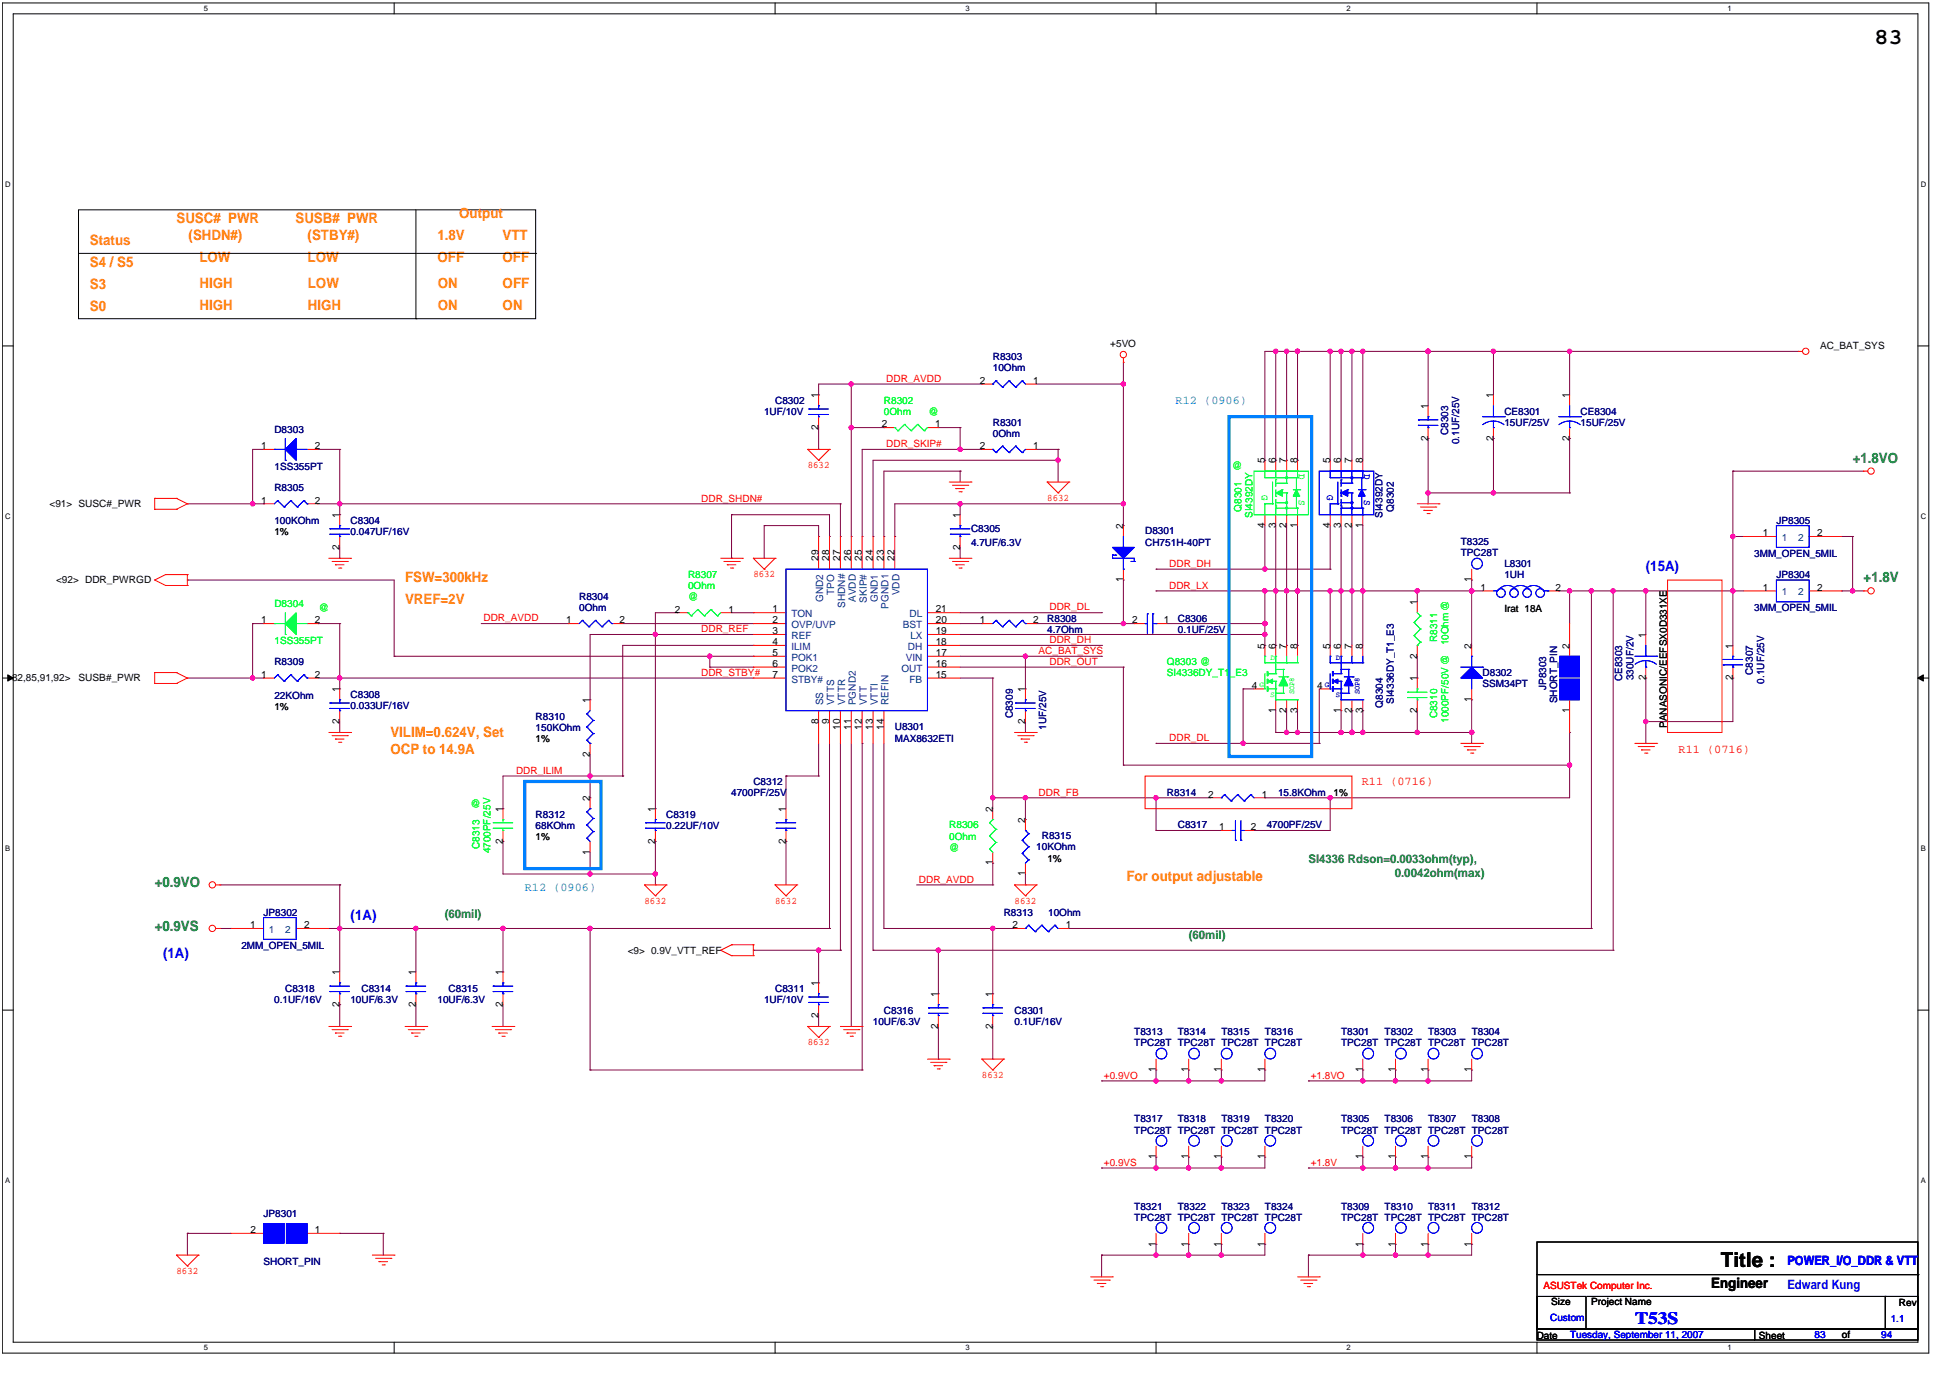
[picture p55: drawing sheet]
<svg xmlns="http://www.w3.org/2000/svg" width="297mm" height="210mm" viewBox="0 0 297 210" stroke-linecap="round" stroke-linejoin="round" font-family="sans-serif">
<defs><g id="words">
<text font-size="3.5" x="284.3" y="6.6">83</text>
<text font-size="3.1" x="261" y="192.1">Title :</text>
<text font-size="2.6" fill="#00f" x="248" y="200.7">T53S</text>
<g font-size="2.2" fill="#ff8000">
<text x="26.8" y="33.8">SUSC# PWR</text>
<text x="44.8" y="33.8">SUSB# PWR</text>
<text x="69.6" y="33">Output</text>
<text x="13.6" y="40.5">S4 / S5</text>
<text x="13.6" y="37.2">Status</text>
<text x="28.6" y="36.4">(SHDN#)</text>
<text x="30.2" y="39.7">LOW</text>
<text x="46.7" y="36.4">(STBY#)</text>
<text x="46.7" y="39.7">LOW</text>
<text x="66.4" y="36.4">1.8V</text>
<text x="66.4" y="39.7">OFF</text>
<text x="76.2" y="36.4">VTT</text>
<text x="76.2" y="39.7">OFF</text>
<text x="13.6" y="43.9">S3</text>
<text x="13.6" y="47.2">S0</text>
<text x="30.3" y="47.1">HIGH</text>
<text x="30.3" y="43.7">HIGH</text>
<text x="46.7" y="47.1">HIGH</text>
<text x="46.7" y="43.7">LOW</text>
<text x="66.4" y="47.1">ON</text>
<text x="66.4" y="43.7">ON</text>
<text x="76.2" y="43.7">OFF</text>
<text x="76.2" y="47.1">ON</text>
<text x="61.4" y="88.3">FSW=300kHz</text>
<text x="61.4" y="91.6">VREF=2V</text>
<text x="59.2" y="111.8">VILIM=0.624V, Set</text>
<text x="59.2" y="114.3">OCP to 14.9A</text>
<text x="170.9" y="133.5">For output adjustable</text>
</g>
<g font-size="2.2" fill="#008000">
<text x="281" y="70.1">+1.8VO</text>
<text x="282.7" y="88.3">+1.8V</text>
<text x="23.5" y="134.5">+0.9VO</text>
<text x="23.5" y="141.1">+0.9VS</text>
</g>
<g font-size="2.2" fill="#00f">
<text x="249.7" y="86.6">(15A)</text>
<text x="53.2" y="139.5">(1A)</text>
<text x="24.7" y="145.2">(1A)</text>
</g>
<text font-size="2.2" x="259.6" y="195.3">Engineer</text>
<g font-size="2" fill="#00f">
<text x="271.1" y="191.8">POWER_I/O_DDR &amp; VTT</text>
<text x="271.1" y="195.4">Edward Kung</text>
</g>
<g font-size="1.8" fill="#0080ff">
<text x="178.3" y="61.3">R12 (0906)</text>
<text x="79.6" y="135.1">R12 (0906)</text>
</g>
<g font-size="1.8" fill="#f00">
<text x="206.6" y="119.1">R11 (0716)</text>
<text x="254.6" y="114.1">R11 (0716)</text>
</g>
<g font-size="1.8" fill="#008000">
<text x="198.5" y="130.9">SI4336 Rdson=0.0033ohm(typ),</text>
<text x="211.6" y="133">0.0042ohm(max)</text>
<text x="67.5" y="139.1">(60mil)</text>
<text x="180.3" y="142.4">(60mil)</text>
</g>
<g font-size="1.5">
<text x="168.4" y="52.6">+5VO</text>
<text x="276.1" y="53">AC_BAT_SYS</text>
<text x="148.6" y="58.2">2</text>
<text x="156.7" y="58.2">1</text>
<text x="124.2" y="65.2" transform="rotate(-90 124.2 65.2)">2</text>
<text x="124.2" y="60.4" transform="rotate(-90 124.2 60.4)">1</text>
<text x="133.7" y="64.8">2</text>
<text x="141.9" y="64.8">1</text>
<text x="216.6" y="62" transform="rotate(-90 216.6 62)">1</text>
<text x="226.5" y="60.4" transform="rotate(-90 226.5 60.4)">1</text>
<text x="238.1" y="60.4" transform="rotate(-90 238.1 60.4)">1</text>
<text x="39.6" y="68.1">1</text>
<text x="47.7" y="68.1">2</text>
<text x="148.6" y="68.1">2</text>
<text x="156.7" y="68.1">1</text>
<text x="191.8" y="70.3" transform="rotate(-90 191.8 70.3)">5</text>
<text x="193.5" y="70.3" transform="rotate(-90 193.5 70.3)">6</text>
<text x="195.1" y="70.3" transform="rotate(-90 195.1 70.3)">7</text>
<text x="196.8" y="70.3" transform="rotate(-90 196.8 70.3)">8</text>
<text x="201.8" y="70.3" transform="rotate(-90 201.8 70.3)">5</text>
<text x="203.4" y="70.3" transform="rotate(-90 203.4 70.3)">6</text>
<text x="205.1" y="70.3" transform="rotate(-90 205.1 70.3)">7</text>
<text x="206.7" y="70.3" transform="rotate(-90 206.7 70.3)">8</text>
<text x="216.6" y="66.8" transform="rotate(-90 216.6 66.8)">2</text>
<text x="226.5" y="66.8" transform="rotate(-90 226.5 66.8)">2</text>
<text x="238.1" y="66.8" transform="rotate(-90 238.1 66.8)">2</text>
<text x="7.5" y="76.9">&lt;91&gt; SUSC#_PWR</text>
<text x="39.6" y="76.4">1</text>
<text x="47.7" y="76.4">2</text>
<text x="41.6" y="81.2">1%</text>
<text x="51.5" y="83.3" transform="rotate(-90 51.5 83.3)">2</text>
<text x="51.5" y="78.5" transform="rotate(-90 51.5 78.5)">1</text>
<text x="145.6" y="83.3" transform="rotate(-90 145.6 83.3)">2</text>
<text x="145.6" y="78.5" transform="rotate(-90 145.6 78.5)">1</text>
<text x="170.4" y="80.2" transform="rotate(-90 170.4 80.2)">2</text>
<text x="191.8" y="80" transform="rotate(-90 191.8 80)">4</text>
<text x="193.5" y="80" transform="rotate(-90 193.5 80)">3</text>
<text x="195.1" y="80" transform="rotate(-90 195.1 80)">2</text>
<text x="196.8" y="80" transform="rotate(-90 196.8 80)">1</text>
<text x="201.8" y="80" transform="rotate(-90 201.8 80)">4</text>
<text x="203.4" y="80" transform="rotate(-90 203.4 80)">3</text>
<text x="205.1" y="80" transform="rotate(-90 205.1 80)">2</text>
<text x="206.7" y="80" transform="rotate(-90 206.7 80)">1</text>
<text x="267.4" y="81.3">1</text>
<text x="275.6" y="81.3">2</text>
<text x="8.5" y="88.5">&lt;92&gt; DDR_PWRGD</text>
<text x="124.1" y="85" transform="rotate(-90 124.1 85)">29</text>
<text x="125.8" y="85" transform="rotate(-90 125.8 85)">28</text>
<text x="127.4" y="85" transform="rotate(-90 127.4 85)">27</text>
<text x="129.1" y="85" transform="rotate(-90 129.1 85)">26</text>
<text x="130.7" y="85" transform="rotate(-90 130.7 85)">25</text>
<text x="132.4" y="85" transform="rotate(-90 132.4 85)">24</text>
<text x="134" y="85" transform="rotate(-90 134 85)">23</text>
<text x="135.7" y="85" transform="rotate(-90 135.7 85)">22</text>
<text x="170.4" y="88.3" transform="rotate(-90 170.4 88.3)">1</text>
<text x="223.2" y="88.3" transform="rotate(-90 223.2 88.3)">1</text>
<text x="224.6" y="89.6">1</text>
<text x="236" y="89.6">2</text>
<text x="267.4" y="89.6">1</text>
<text x="275.6" y="89.6">2</text>
<text x="39.6" y="94.5">1</text>
<text x="47.7" y="94.5">2</text>
<text x="85.9" y="94.5">1</text>
<text x="94" y="94.5">2</text>
<text x="102.4" y="92.9">2</text>
<text x="110.5" y="92.9">1</text>
<text x="117.2" y="92.9">1</text>
<text x="117.2" y="94.5">2</text>
<text x="141.9" y="92.9">21</text>
<text x="142" y="94.5">20</text>
<text x="148.6" y="94.5">1</text>
<text x="156.7" y="94.5">2</text>
<text x="171.7" y="94.5">2</text>
<text x="176.5" y="94.5">1</text>
<text x="215" y="91.7" transform="rotate(-90 215 91.7)">1</text>
<text x="228.2" y="92.7">Irat 18A</text>
<text x="117.2" y="96.2">3</text>
<text x="117.2" y="97.8">4</text>
<text x="117.2" y="99.5">5</text>
<text x="117.2" y="101.1">6</text>
<text x="141.9" y="96.2">19</text>
<text x="141.9" y="97.8">18</text>
<text x="141.9" y="99.5">17</text>
<text x="142" y="101.1">16</text>
<text x="191.8" y="98.3" transform="rotate(-90 191.8 98.3)">5</text>
<text x="193.5" y="98.3" transform="rotate(-90 193.5 98.3)">6</text>
<text x="195.1" y="98.3" transform="rotate(-90 195.1 98.3)">7</text>
<text x="196.8" y="98.3" transform="rotate(-90 196.8 98.3)">8</text>
<text x="201.8" y="98.3" transform="rotate(-90 201.8 98.3)">5</text>
<text x="203.4" y="98.3" transform="rotate(-90 203.4 98.3)">6</text>
<text x="205.1" y="98.3" transform="rotate(-90 205.1 98.3)">7</text>
<text x="206.7" y="98.3" transform="rotate(-90 206.7 98.3)">8</text>
<text x="215" y="99.8" transform="rotate(-90 215 99.8)">2</text>
<text x="223.2" y="98.3" transform="rotate(-90 223.2 98.3)">2</text>
<text x="238.1" y="98.3" transform="rotate(-90 238.1 98.3)">2</text>
<text x="249.6" y="96.7" transform="rotate(-90 249.6 96.7)">1</text>
<text x="262.8" y="98.3" transform="rotate(-90 262.8 98.3)">1</text>
<text x="1.8" y="103.3">82,85,91,92&gt;</text>
<text x="11.9" y="103.3">SUSB#_PWR</text>
<text x="39.6" y="102.8">1</text>
<text x="41.6" y="107.6">1%</text>
<text x="47.7" y="102.8">2</text>
<text x="51.5" y="104.9" transform="rotate(-90 51.5 104.9)">1</text>
<text x="89.5" y="106.6" transform="rotate(-90 89.5 106.6)">1</text>
<text x="117.2" y="102.8">7</text>
<text x="141.9" y="102.8">15</text>
<text x="155.5" y="104.9" transform="rotate(-90 155.5 104.9)">1</text>
<text x="189.9" y="104.4">4</text>
<text x="199.8" y="104.4">4</text>
<text x="215" y="103.3" transform="rotate(-90 215 103.3)">1</text>
<text x="223.2" y="106.5" transform="rotate(-90 223.2 106.5)">1</text>
<text x="249.6" y="103.1" transform="rotate(-90 249.6 103.1)">2</text>
<text x="262.8" y="103.1" transform="rotate(-90 262.8 103.1)">2</text>
<text x="51.5" y="109.8" transform="rotate(-90 51.5 109.8)">2</text>
<text x="81.3" y="112.5">1%</text>
<text x="124.1" y="109.8" transform="rotate(-90 124.1 109.8)">8</text>
<text x="125.8" y="109.8" transform="rotate(-90 125.8 109.8)">9</text>
<text x="127.4" y="110.7" transform="rotate(-90 127.4 110.7)">10</text>
<text x="129.1" y="110.7" transform="rotate(-90 129.1 110.7)">11</text>
<text x="130.7" y="110.7" transform="rotate(-90 130.7 110.7)">12</text>
<text x="132.4" y="110.7" transform="rotate(-90 132.4 110.7)">13</text>
<text x="134" y="110.7" transform="rotate(-90 134 110.7)">14</text>
<text x="155.5" y="109.8" transform="rotate(-90 155.5 109.8)">2</text>
<text x="193.5" y="108.1" transform="rotate(-90 193.5 108.1)">1</text>
<text x="195.1" y="108.1" transform="rotate(-90 195.1 108.1)">2</text>
<text x="196.8" y="108.1" transform="rotate(-90 196.8 108.1)">3</text>
<text x="203.4" y="108.1" transform="rotate(-90 203.4 108.1)">1</text>
<text x="205.1" y="108.1" transform="rotate(-90 205.1 108.1)">2</text>
<text x="206.7" y="108.1" transform="rotate(-90 206.7 108.1)">3</text>
<text x="215" y="108.1" transform="rotate(-90 215 108.1)">2</text>
<text x="238.1" y="108.1" transform="rotate(-90 238.1 108.1)">1</text>
<text x="252.8" y="110.4" transform="rotate(-90 252.8 110.4)">PANASONIC/EEFSX0D331XE</text>
<text x="89.5" y="114.7" transform="rotate(-90 89.5 114.7)">2</text>
<text x="76.3" y="123.1" transform="rotate(-90 76.3 123.1)">1</text>
<text x="89.5" y="121.5" transform="rotate(-90 89.5 121.5)">2</text>
<text x="99.4" y="123.1" transform="rotate(-90 99.4 123.1)">1</text>
<text x="119.2" y="123.1" transform="rotate(-90 119.2 123.1)">1</text>
<text x="150.6" y="123.1" transform="rotate(-90 150.6 123.1)">2</text>
<text x="155.5" y="124.8" transform="rotate(-90 155.5 124.8)">2</text>
<text x="183.3" y="120.9">2</text>
<text x="184.9" y="125.9">1</text>
<text x="189.7" y="125.9">2</text>
<text x="191.4" y="120.9">1</text>
<text x="202.3" y="120.7">1%</text>
<text x="76.3" y="127.9" transform="rotate(-90 76.3 127.9)">2</text>
<text x="81.3" y="127.3">1%</text>
<text x="89.5" y="129.6" transform="rotate(-90 89.5 129.6)">1</text>
<text x="99.4" y="127.9" transform="rotate(-90 99.4 127.9)">2</text>
<text x="119.2" y="127.9" transform="rotate(-90 119.2 127.9)">2</text>
<text x="150.6" y="131.2" transform="rotate(-90 150.6 131.2)">1</text>
<text x="158.9" y="130.6">1%</text>
<text x="155.5" y="132.9" transform="rotate(-90 155.5 132.9)">1</text>
<text x="37.9" y="140.7">1</text>
<text x="46.2" y="140.7">2</text>
<text x="153.6" y="140.8">2</text>
<text x="161.7" y="140.8">1</text>
<text x="51.5" y="147.9" transform="rotate(-90 51.5 147.9)">1</text>
<text x="63.1" y="147.9" transform="rotate(-90 63.1 147.9)">1</text>
<text x="76.3" y="147.9" transform="rotate(-90 76.3 147.9)">1</text>
<text x="95.2" y="144.6">&lt;9&gt; 0.9V_VTT_REF</text>
<text x="124.2" y="149.5" transform="rotate(-90 124.2 149.5)">1</text>
<text x="51.5" y="152.7" transform="rotate(-90 51.5 152.7)">2</text>
<text x="63.1" y="152.7" transform="rotate(-90 63.1 152.7)">2</text>
<text x="76.3" y="152.7" transform="rotate(-90 76.3 152.7)">2</text>
<text x="124.2" y="154.3" transform="rotate(-90 124.2 154.3)">2</text>
<text x="142.3" y="156" transform="rotate(-90 142.3 156)">2</text>
<text x="142.3" y="151.2" transform="rotate(-90 142.3 151.2)">1</text>
<text x="150.6" y="156" transform="rotate(-90 150.6 156)">2</text>
<text x="150.6" y="151.2" transform="rotate(-90 150.6 151.2)">1</text>
<text x="175.3" y="162.6" transform="rotate(-90 175.3 162.6)">1</text>
<text x="180.3" y="162.6" transform="rotate(-90 180.3 162.6)">1</text>
<text x="185.2" y="162.6" transform="rotate(-90 185.2 162.6)">1</text>
<text x="191.8" y="162.6" transform="rotate(-90 191.8 162.6)">1</text>
<text x="206.7" y="162.6" transform="rotate(-90 206.7 162.6)">1</text>
<text x="211.7" y="162.6" transform="rotate(-90 211.7 162.6)">1</text>
<text x="216.6" y="162.6" transform="rotate(-90 216.6 162.6)">1</text>
<text x="223.2" y="162.6" transform="rotate(-90 223.2 162.6)">1</text>
<text x="175.3" y="175.8" transform="rotate(-90 175.3 175.8)">1</text>
<text x="180.3" y="175.8" transform="rotate(-90 180.3 175.8)">1</text>
<text x="185.2" y="175.8" transform="rotate(-90 185.2 175.8)">1</text>
<text x="191.8" y="175.8" transform="rotate(-90 191.8 175.8)">1</text>
<text x="206.7" y="175.8" transform="rotate(-90 206.7 175.8)">1</text>
<text x="211.7" y="175.8" transform="rotate(-90 211.7 175.8)">1</text>
<text x="216.6" y="175.8" transform="rotate(-90 216.6 175.8)">1</text>
<text x="223.2" y="175.8" transform="rotate(-90 223.2 175.8)">1</text>
<text x="38" y="187">2</text>
<text x="47.7" y="187">1</text>
<text x="175.3" y="189" transform="rotate(-90 175.3 189)">1</text>
<text x="180.3" y="189" transform="rotate(-90 180.3 189)">1</text>
<text x="185.2" y="189" transform="rotate(-90 185.2 189)">1</text>
<text x="191.8" y="189" transform="rotate(-90 191.8 189)">1</text>
<text x="206.7" y="189" transform="rotate(-90 206.7 189)">1</text>
<text x="211.7" y="189" transform="rotate(-90 211.7 189)">1</text>
<text x="216.6" y="189" transform="rotate(-90 216.6 189)">1</text>
<text x="223.2" y="189" transform="rotate(-90 223.2 189)">1</text>
<text x="235.3" y="197.9">Size</text>
<text x="241.4" y="197.9">Project Name</text>
<text x="233.1" y="203">Date</text>
<text x="266.8" y="203">Sheet</text>
<text x="279.4" y="202.9">of</text>
<text x="288" y="198.1">Rev</text>
</g>
<g font-size="1.5" fill="#f00">
<text x="134.4" y="57.9">DDR_AVDD</text>
<text x="122.5" y="71">8632</text>
<text x="134.4" y="67.8">DDR_SKIP#</text>
<text x="106.4" y="76.1">DDR_SHDN#</text>
<text x="158.8" y="75.9">8632</text>
<text x="114.3" y="87.5">8632</text>
<text x="177.3" y="89.3">DDR_LX</text>
<text x="177.3" y="86">DDR_DH</text>
<text x="73.3" y="94.2">DDR_AVDD</text>
<text x="106.4" y="95.9">DDR_REF</text>
<text x="159.2" y="92.6">DDR_DL</text>
<text x="157.5" y="99.2">AC_BAT_SYS</text>
<text x="159.2" y="100.8">DDR_OUT</text>
<text x="159.2" y="97.5">DDR_DH</text>
<text x="106.4" y="102.5">DDR_STBY#</text>
<text x="177.3" y="112.4">DDR_DL</text>
<text x="78.3" y="117.3">DDR_ILIM</text>
<text x="157.5" y="120.6">DDR_FB</text>
<text x="97.8" y="137">8632</text>
<text x="117.6" y="137">8632</text>
<text x="139.4" y="133.8">DDR_AVDD</text>
<text x="153.9" y="137">8632</text>
<text x="122.5" y="158.5">8632</text>
<text x="148.9" y="163.4">8632</text>
<text x="167.4" y="163.6">+0.9VO</text>
<text x="198.8" y="163.6">+1.8VO</text>
<text x="167.4" y="176.8">+0.9VS</text>
<text x="198.8" y="176.8">+1.8V</text>
<text x="26.8" y="193.1">8632</text>
<text x="234.1" y="195.5">ASUSTek Computer Inc.</text>
</g>
<g font-size="1.5" fill="#000080">
<text x="150.6" y="54.6">R8303</text>
<text x="150.6" y="56.3">10Ohm</text>
<text x="41.6" y="65.7">D8303</text>
<text x="115.9" y="62.9">1UF/10V</text>
<text x="117.6" y="61.2">C8302</text>
<text x="150.6" y="64.5">R8301</text>
<text x="228.2" y="62.9">CE8301</text>
<text x="228.2" y="64.6">15UF/25V</text>
<text x="239.7" y="62.9">CE8304</text>
<text x="239.7" y="64.6">15UF/25V</text>
<text x="41.6" y="71.3">1SS355PT</text>
<text x="150.6" y="66.2">0Ohm</text>
<text x="219.7" y="66" transform="rotate(-90 219.7 66)">C8303</text>
<text x="221.4" y="67.3" transform="rotate(-90 221.4 67.3)">0.1UF/25V</text>
<text x="41.6" y="74.4">R8305</text>
<text x="211.4" y="77.6" transform="rotate(-90 211.4 77.6)">Q8302</text>
<text x="41.6" y="79.5">100KOhm</text>
<text x="53.2" y="79.4">C8304</text>
<text x="53.2" y="81.1">0.047UF/16V</text>
<text x="147.3" y="80.7">C8305</text>
<text x="147.3" y="82.7">4.7UF/6.3V</text>
<text x="173.7" y="81">D8301</text>
<text x="173.7" y="82.7">CH751H-40PT</text>
<text x="209.7" y="78.6" transform="rotate(-90 209.7 78.6)">SI4392DY</text>
<text x="221.6" y="82.7">T8325</text>
<text x="269.5" y="79.4">JP8305</text>
<text x="221.6" y="84.4">TPC28T</text>
<text x="228.2" y="86">L8301</text>
<text x="228.2" y="87.7">1UH</text>
<text x="266.1" y="84.5">3MM_OPEN_5MIL</text>
<text x="269.5" y="87.6">JP8304</text>
<text x="87.9" y="90.9">R8304</text>
<text x="87.9" y="92.6">0Ohm</text>
<text x="158.8" y="94.2">R8308</text>
<text x="158.8" y="95.9">4.7Ohm</text>
<text x="178.7" y="94.2">C8306</text>
<text x="178.7" y="95.9">0.1UF/25V</text>
<text x="266.1" y="92.7">3MM_OPEN_5MIL</text>
<text x="41.6" y="100.8">R8309</text>
<text x="41.6" y="105.9">22KOhm</text>
<text x="53.2" y="105.8">C8308</text>
<text x="53.2" y="107.5">0.033UF/16V</text>
<text x="209.8" y="107.3" transform="rotate(-90 209.8 107.3)">Q8304</text>
<text x="211.4" y="106.8" transform="rotate(-90 211.4 106.8)">SI4336DY_T1_E3</text>
<text x="224.9" y="102.5">D8302</text>
<text x="224.9" y="104.2">SSM34PT</text>
<text x="234.5" y="104.6" transform="rotate(-90 234.5 104.6)">JP8303</text>
<text x="236.2" y="106.6" transform="rotate(-90 236.2 106.6)">SHORT_PIN</text>
<text x="246.1" y="103.3" transform="rotate(-90 246.1 103.3)">CE8303</text>
<text x="247.8" y="103.1" transform="rotate(-90 247.8 103.1)">330UF/2V</text>
<text x="265.9" y="102.3" transform="rotate(-90 265.9 102.3)">C8307</text>
<text x="267.6" y="103.7" transform="rotate(-90 267.6 103.7)">0.1UF/25V</text>
<text x="81.3" y="109.1">R8310</text>
<text x="81.3" y="110.8">150KOhm</text>
<text x="135.7" y="110.7">U8301</text>
<text x="135.7" y="112.4">MAX8632ETI</text>
<text x="153.6" y="108.9" transform="rotate(-90 153.6 108.9)">C8309</text>
<text x="158.7" y="110.6" transform="rotate(-90 158.7 110.6)">1UF/25V</text>
<text x="114.3" y="119">C8312</text>
<text x="81.3" y="124">R8312</text>
<text x="81.3" y="125.6">68KOhm</text>
<text x="101.1" y="124">C8319</text>
<text x="101.1" y="125.6">0.22UF/10V</text>
<text x="110.9" y="120.7">4700PF/25V</text>
<text x="177" y="120.7">R8314</text>
<text x="178.7" y="125.6">C8317</text>
<text x="192.1" y="125.6">4700PF/25V</text>
<text x="193.9" y="120.7">15.8KOhm</text>
<text x="157.2" y="128.9">10KOhm</text>
<text x="158" y="127.3">R8315</text>
<text x="36.6" y="143.9">2MM_OPEN_5MIL</text>
<text x="40" y="138.8">JP8302</text>
<text x="152.2" y="138.8">R8313</text>
<text x="159" y="138.8">10Ohm</text>
<text x="41.6" y="152.1">0.1UF/16V</text>
<text x="43.3" y="150.4">C8318</text>
<text x="53.2" y="152.1">10UF/6.3V</text>
<text x="54.8" y="150.4">C8314</text>
<text x="66.4" y="152.1">10UF/6.3V</text>
<text x="68" y="150.4">C8315</text>
<text x="115.9" y="152.1">1UF/10V</text>
<text x="117.6" y="150.4">C8311</text>
<text x="132.4" y="155.4">10UF/6.3V</text>
<text x="134.1" y="153.7">C8316</text>
<text x="153.9" y="153.7">C8301</text>
<text x="153.9" y="155.4">0.1UF/16V</text>
<text x="172.1" y="157">T8313</text>
<text x="172.1" y="158.7">TPC28T TPC28T TPC28T TPC28T</text>
<text x="178.7" y="157">T8314</text>
<text x="185.3" y="157">T8315</text>
<text x="191.9" y="157">T8316</text>
<text x="203.4" y="157">T8301</text>
<text x="203.4" y="158.7">TPC28T TPC28T TPC28T TPC28T</text>
<text x="210" y="157">T8302</text>
<text x="216.6" y="157">T8303</text>
<text x="223.2" y="157">T8304</text>
<text x="172.1" y="170.2">T8317</text>
<text x="172.1" y="171.9">TPC28T TPC28T TPC28T TPC28T</text>
<text x="178.7" y="170.2">T8318</text>
<text x="185.3" y="170.2">T8319</text>
<text x="191.9" y="170.2">T8320</text>
<text x="203.4" y="170.2">T8305</text>
<text x="203.4" y="171.9">TPC28T TPC28T TPC28T TPC28T</text>
<text x="210" y="170.2">T8306</text>
<text x="216.6" y="170.2">T8307</text>
<text x="223.2" y="170.2">T8308</text>
<text x="40" y="184.6">JP8301</text>
<text x="172.1" y="183.4">T8321</text>
<text x="172.1" y="185.1">TPC28T TPC28T TPC28T TPC28T</text>
<text x="178.7" y="183.4">T8322</text>
<text x="185.3" y="183.4">T8323</text>
<text x="191.9" y="183.4">T8324</text>
<text x="203.4" y="183.4">T8309</text>
<text x="203.4" y="185.1">TPC28T TPC28T TPC28T TPC28T</text>
<text x="210" y="183.4">T8310</text>
<text x="216.6" y="183.4">T8311</text>
<text x="223.2" y="183.4">T8312</text>
<text x="40" y="191.8">SHORT_PIN</text>
</g>
<g font-size="1.5" fill="#0f0">
<text x="134.1" y="61.2">R8302</text>
<text x="134.1" y="62.9">0Ohm</text>
<text x="140.8" y="62.9">@</text>
<text x="186.9" y="71.1">@</text>
<text x="188.3" y="77.6" transform="rotate(-90 188.3 77.6)">Q8301</text>
<text x="190" y="78.6" transform="rotate(-90 190 78.6)">SI4392DY</text>
<text x="104.4" y="87.6">R8307</text>
<text x="104.4" y="89.3">0Ohm</text>
<text x="41.6" y="92.1">D8304</text>
<text x="48.4" y="92.6">@</text>
<text x="104.4" y="91">@</text>
<text x="41.6" y="97.7">1SS355PT</text>
<text x="177" y="100.8">Q8303 @</text>
<text x="218" y="97.4" transform="rotate(-90 218 97.4)">R8311</text>
<text x="219.7" y="97.9" transform="rotate(-90 219.7 97.9)">10Ohm@</text>
<text x="177" y="102.5">SI4336DY_T1_E3</text>
<text x="218" y="108.9" transform="rotate(-90 218 108.9)">C8310</text>
<text x="219.7" y="109.6" transform="rotate(-90 219.7 109.6)">1000PF/50V @</text>
<text x="71.3" y="122.3">@</text>
<text x="144" y="125.6">R8306</text>
<text x="72.7" y="128.7" transform="rotate(-90 72.7 128.7)">C8313</text>
<text x="74.4" y="129.4" transform="rotate(-90 74.4 129.4)">4700PF/25V</text>
<text x="144" y="127.3">0Ohm</text>
<text x="144" y="129">@</text>
</g>
<g font-size="1.5" fill="#00ff80">
<text x="197" y="71.9" transform="rotate(90 197 71.9)">D</text>
<text x="191.4" y="75.1" transform="rotate(90 191.4 75.1)">G</text>
<text x="197" y="75.7" transform="rotate(90 197 75.7)">S</text>
</g>
<g font-size="1.5" fill="#00f">
<text x="206.9" y="71.9" transform="rotate(90 206.9 71.9)">D</text>
<text x="201.3" y="75.1" transform="rotate(90 201.3 75.1)">G</text>
<text x="206.9" y="75.7" transform="rotate(90 206.9 75.7)">S</text>
<text x="235.1" y="200.2">Custom</text>
<text x="238.2" y="202.9">Tuesday, September 11, 2007</text>
<text x="275.2" y="202.9">83</text>
<text x="285.3" y="202.9">94</text>
<text x="286.8" y="200.4">1.1</text>
</g>
<g font-size="1.5" fill="#004080">
<text x="270.3" y="82">1</text>
<text x="272.8" y="82">2</text>
<text x="120.1" y="93.6">TON</text>
<text x="120.1" y="95.2">OVP/UVP</text>
<text x="124.9" y="91.3" transform="rotate(-90 124.9 91.3)">GND2</text>
<text x="126.5" y="90.2" transform="rotate(-90 126.5 90.2)">TPO</text>
<text x="128.2" y="92.2" transform="rotate(-90 128.2 92.2)">SHDN#</text>
<text x="129.8" y="91.3" transform="rotate(-90 129.8 91.3)">AVDD</text>
<text x="131.5" y="91.4" transform="rotate(-90 131.5 91.4)">SKIP#</text>
<text x="133.1" y="91.3" transform="rotate(-90 133.1 91.3)">GND1</text>
<text x="134.8" y="92.3" transform="rotate(-90 134.8 92.3)">PGND1</text>
<text x="136.4" y="90.3" transform="rotate(-90 136.4 90.3)">VDD</text>
<text x="137" y="95.2">BST</text>
<text x="138" y="93.6">DL</text>
<text x="270.3" y="90.3">1</text>
<text x="272.8" y="90.3">2</text>
<text x="120.1" y="96.9">REF</text>
<text x="120.1" y="98.5">ILIM</text>
<text x="120.1" y="100.2">POK1</text>
<text x="120.1" y="101.8">POK2</text>
<text x="136.7" y="101.8">OUT</text>
<text x="137.4" y="100.2">VIN</text>
<text x="137.7" y="98.5">DH</text>
<text x="138.1" y="96.9">LX</text>
<text x="120.1" y="103.5">STBY#</text>
<text x="124.9" y="106.9" transform="rotate(-90 124.9 106.9)">SS</text>
<text x="126.5" y="106.9" transform="rotate(-90 126.5 106.9)">VTTS</text>
<text x="128.2" y="106.9" transform="rotate(-90 128.2 106.9)">VTTR</text>
<text x="129.8" y="106.9" transform="rotate(-90 129.8 106.9)">PGND2</text>
<text x="131.5" y="106.9" transform="rotate(-90 131.5 106.9)">VTT</text>
<text x="133.1" y="106.9" transform="rotate(-90 133.1 106.9)">VTTI</text>
<text x="134.8" y="106.9" transform="rotate(-90 134.8 106.9)">REFIN</text>
<text x="138" y="103.5">FB</text>
<text x="40.8" y="141.5">1</text>
<text x="43.3" y="141.5">2</text>
</g>
<g font-size="1.2">
<text x="30.9" y="1.7">5</text>
<text x="146.5" y="1.7">3</text>
<text x="204.3" y="1.7">2</text>
<text x="262" y="1.7">1</text>
<text x=".8" y="28.3">D</text>
<text x="291.4" y="28.3">D</text>
<text x=".8" y="78.7">C</text>
<text x="291.4" y="78.7">C</text>
<text x=".8" y="129">B</text>
<text x="291.4" y="129">B</text>
<text x=".8" y="179.4">A</text>
<text x="291.4" y="179.4">A</text>
<text x="30.9" y="204.7">5</text>
<text x="146.5" y="204.7">3</text>
<text x="204.3" y="204.7">2</text>
<text x="262" y="204.7">1</text>
</g>
<g font-size="1.2" fill="#00ff80">
<text x="192.7" y="100.1">D</text>
<text x="191" y="104.2">G</text>
<text x="192.7" y="105.7">S</text>
<text x="196.3" y="105.3" transform="rotate(-90 196.3 105.3)">SOP8</text>
</g>
<g font-size="1.2" fill="#00f">
<text x="202.6" y="100.1">D</text>
<text x="200.9" y="104.2">G</text>
<text x="202.6" y="105.7">S</text>
<text x="206.2" y="105.3" transform="rotate(-90 206.2 105.3)">SOP8</text>
</g>
</g></defs>
<path d="M.4 .4h292.2v204.8h-292.2zM2 2.1h288.9v201.4h-288.9z" fill="none" stroke="#000" stroke-width=".15"/>
<g fill="#fff">
<path d="M30.9 .6h.6v1.3h-.6z"/>
<path d="M30.9 203.7h.6v1.3h-.6z"/>
</g>
<path d="M59.8 .4v1.7M59.8 203.5v1.7" fill="none" stroke="#000" stroke-width=".15"/>
<g fill="#fff">
<path d="M88.7 .6h.6v1.3h-.6z"/>
<path d="M88.7 203.7h.6v1.3h-.6z"/>
</g>
<path d="M117.6 .4v1.7M117.6 203.5v1.7" fill="none" stroke="#000" stroke-width=".15"/>
<g fill="#fff">
<path d="M146.5 .6h.6v1.3h-.6z"/>
<path d="M146.5 203.7h.6v1.3h-.6z"/>
</g>
<path d="M175.4 .4v1.7M175.4 203.5v1.7" fill="none" stroke="#000" stroke-width=".15"/>
<g fill="#fff">
<path d="M204.2 .6h.7v1.3h-.7z"/>
<path d="M204.2 203.7h.7v1.3h-.7z"/>
</g>
<path d="M233.1 .4v1.7M233.1 203.5v1.7" fill="none" stroke="#000" stroke-width=".15"/>
<g fill="#fff">
<path d="M262 .6h.7v1.3h-.7z"/>
<path d="M262 203.7h.7v1.3h-.7z"/>
<path d="M.8 27.3h.8v1.3h-.8z"/>
<path d="M291.3 27.3h.9v1.3h-.9z"/>
<path d="M.8 77.6h.8v1.3h-.8z"/>
<path d="M291.3 77.6h.9v1.3h-.9z"/>
</g>
<path d="M.4 52.5h1.6M290.9 52.5h1.7" fill="none" stroke="#000" stroke-width=".15"/>
<g fill="#fff">
<path d="M.8 128h.7v1.3h-.7z"/>
<path d="M291.3 128h.8v1.3h-.8z"/>
</g>
<path d="M.4 102.8h1.6M1.2 102.3l.8 .5-.8 .5zM290.9 102.8h1.7M290.9 102.8l.8-.5v1z" fill="none" stroke="#000" stroke-width=".15"/>
<path d="M1.2 102.3l.8 .5-.8 .5zM290.9 102.8l.8-.5v1z" fill="#000"/>
<g fill="#fff">
<path d="M.8 178.3h.7v1.3h-.7z"/>
<path d="M291.3 178.3h.8v1.3h-.8z"/>
</g>
<path d="M.4 153.2h1.6M290.9 153.2h1.7" fill="none" stroke="#000" stroke-width=".15"/>
<path d="M48.2 102.8h3.3M51.5 102.8h.1M89.5 117.7h.1M89.5 114.4v3.3M155.5 111.1h.1M155.5 109.4v1.7" fill="none" stroke="#800040" stroke-width=".15"/>
<circle cx="89.5" cy="117.7" r=".33" fill="#f0f"/>
<circle cx="89.5" cy="117.7" r=".33" fill="none" stroke="#f0f" stroke-width=".15"/>
<path d="M196.8 53.3v16.5M111 78v6.6M196.8 69.8h.1M94.5 97.9h19.8M111 84.6h.1M114.3 97.9h.1" fill="none" stroke="#800040" stroke-width=".15"/>
<circle cx="196.8" cy="53.3" r=".33" fill="#f0f"/>
<circle cx="196.8" cy="53.3" r=".33" fill="none" stroke="#f0f" stroke-width=".15"/>
<path d="M89.5 96.2h9.9M99.4 96.2h.1M51.5 140.8h.1M51.5 140.8h11.6" fill="none" stroke="#800040" stroke-width=".15"/>
<circle cx="63.1" cy="140.8" r=".33" fill="#f0f"/>
<circle cx="63.1" cy="140.8" r=".33" fill="none" stroke="#f0f" stroke-width=".15"/>
<circle cx="51.5" cy="140.8" r=".33" fill="#f0f"/>
<circle cx="51.5" cy="140.8" r=".33" fill="none" stroke="#f0f" stroke-width=".15"/>
<path d="M241.4 89.6h.1M241.4 89.6v51.2" fill="none" stroke="#800040" stroke-width=".15"/>
<circle cx="241.4" cy="89.6" r=".33" fill="#f0f"/>
<circle cx="241.4" cy="89.6" r=".33" fill="none" stroke="#f0f" stroke-width=".15"/>
<g fill="none" stroke="#800040" stroke-width=".15">
<path d="M226.5 53.3h.1M226.5 53.3v6.6M51.5 84.6h.1M51.5 83v1.6M99.4 96.2v26.4M145.6 96.2h46.3M155.5 99.5h11.6M167.1 99.5h.1M191.9 96.2h.1M51.5 104.5h.1M51.5 102.8v1.7M129.1 112.7v42.9"/>
<path d="M99.4 122.6h.1M63.1 155.6h.1M63.1 152.3v3.3M129.1 155.6h.1"/>
</g>
<circle cx="191.9" cy="96.2" r=".33" fill="#f0f"/>
<circle cx="191.9" cy="96.2" r=".33" fill="none" stroke="#f0f" stroke-width=".15"/>
<path d="M191.9 79.7v6.6M216.6 74.7h9.9M216.6 74.7h.1M191.9 86.3h.1M132.4 112.7v31.4M132.4 144.1h.1" fill="none" stroke="#800040" stroke-width=".15"/>
<circle cx="226.5" cy="74.7" r=".33" fill="#f0f"/>
<circle cx="226.5" cy="74.7" r=".33" fill="none" stroke="#f0f" stroke-width=".15"/>
<circle cx="216.6" cy="74.7" r=".33" fill="#f0f"/>
<circle cx="216.6" cy="74.7" r=".33" fill="none" stroke="#f0f" stroke-width=".15"/>
<path d="M134.1 140.8h16.5M150.6 140.8h.1" fill="none" stroke="#800040" stroke-width=".15"/>
<circle cx="150.6" cy="140.8" r=".33" fill="#f0f"/>
<circle cx="150.6" cy="140.8" r=".33" fill="none" stroke="#f0f" stroke-width=".15"/>
<path d="M76.3 132.5h13.2M89.5 132.5h.1M190.2 125.9h11.6M190.2 125.9h.1M201.8 121h.1M201.8 121h36.3M142.3 150.7h.1M142.3 144.1v6.6" fill="none" stroke="#800040" stroke-width=".15"/>
<circle cx="201.8" cy="121" r=".33" fill="#f0f"/>
<circle cx="201.8" cy="121" r=".33" fill="none" stroke="#f0f" stroke-width=".15"/>
<g fill="none" stroke="#800040" stroke-width=".15">
<path d="M195.2 53.3v16.5M127.5 76.4v4.9M130.8 68.1v13.2M135.7 76.4v4.9M195.2 69.8h.1M127.5 81.3h.1M130.8 81.3h.1M135.7 81.3h.1M89.5 117.7h5M94.5 117.7h.1M127.5 112.7v31.4M145.6 101.2h24.8"/>
<path d="M145.6 102.8h5M150.6 102.8h.1M170.4 101.2h.1M127.5 144.1h.1"/>
</g>
<circle cx="195.2" cy="53.3" r=".33" fill="#f0f"/>
<circle cx="195.2" cy="53.3" r=".33" fill="none" stroke="#f0f" stroke-width=".15"/>
<g fill="none" stroke="#800040" stroke-width=".15">
<path d="M196.8 53.3h5M201.8 53.3h.1M89.5 96.2v9.9M107.7 99.5v1.7M155.5 99.5v5M51.5 111.1h.1M51.5 109.4v1.7M76.3 117.7h13.2M89.5 106.1h.1M89.5 117.7h.1M107.7 101.2h.1M119.2 117.7h.1"/>
<path d="M119.2 117.7v4.9M125.8 112.7v28.1M155.5 104.5h.1M223.2 111.1h.1M223.2 111.1v1.6M262.9 102.8h.1M262.9 102.8v6.6M125.8 140.8h.1"/>
</g>
<circle cx="223.2" cy="111.1" r=".33" fill="#f0f"/>
<circle cx="223.2" cy="111.1" r=".33" fill="none" stroke="#f0f" stroke-width=".15"/>
<path d="M135.7 76.4h9.9M145.6 76.4h.1" fill="none" stroke="#800040" stroke-width=".15"/>
<circle cx="145.6" cy="76.4" r=".33" fill="#f0f"/>
<circle cx="145.6" cy="76.4" r=".33" fill="none" stroke="#f0f" stroke-width=".15"/>
<path d="M134.1 71.4h11.5M145.6 71.4h.1M99.4 96.2h14.9M114.3 96.2h.1" fill="none" stroke="#800040" stroke-width=".15"/>
<circle cx="99.4" cy="96.2" r=".33" fill="#f0f"/>
<circle cx="99.4" cy="96.2" r=".33" fill="none" stroke="#f0f" stroke-width=".15"/>
<g fill="none" stroke="#800040" stroke-width=".15">
<path d="M124.2 79.7v1.6M94.5 97.9v19.8M111 92.9h3.3M114.3 92.9h.1M124.2 81.3h.1M145.6 97.9h21.5M145.6 99.5h9.9M155.5 99.5h.1M167.1 97.9h.1M238.1 89.6h3.3M238.1 89.6h.1M94.5 117.7h.1"/>
<path d="M119.2 117.7h5M119.2 117.7h.1M63.1 140.8h.1M63.1 140.8v6.6"/>
</g>
<circle cx="155.5" cy="99.5" r=".33" fill="#f0f"/>
<circle cx="155.5" cy="99.5" r=".33" fill="none" stroke="#f0f" stroke-width=".15"/>
<path d="M193.5 111.1h1.7M195.2 111.1h.1" fill="none" stroke="#800040" stroke-width=".15"/>
<circle cx="195.2" cy="111.1" r=".33" fill="#f0f"/>
<circle cx="195.2" cy="111.1" r=".33" fill="none" stroke="#f0f" stroke-width=".15"/>
<path d="M124.2 59.9h.1M124.2 58.2v1.7M196.8 97.9h.1M196.8 89.6v8.3M175.4 125.9h.1M175.4 125.9h9.9M150.6 150.7h.1M150.6 140.8v9.9" fill="none" stroke="#800040" stroke-width=".15"/>
<circle cx="196.8" cy="89.6" r=".33" fill="#f0f"/>
<circle cx="196.8" cy="89.6" r=".33" fill="none" stroke="#f0f" stroke-width=".15"/>
<path d="M262.9 71.4h.1M262.9 71.4h19.8M107.7 99.5h6.6M114.3 99.5h.1M145.6 92.9h21.5M157.2 94.6h13.2M167.1 92.9h.1M170.4 94.6h.1" fill="none" stroke="#800040" stroke-width=".15"/>
<circle cx="170.4" cy="94.5" r=".33" fill="#f0f"/>
<circle cx="170.4" cy="94.5" r=".33" fill="none" stroke="#f0f" stroke-width=".15"/>
<path d="M238.1 53.3h34.7M238.1 53.3h.1M89.5 117.7v3.3M89.5 121h.1M76.3 155.6h.1M76.3 152.3v3.3" fill="none" stroke="#800040" stroke-width=".15"/>
<circle cx="238.1" cy="53.3" r=".33" fill="#f0f"/>
<circle cx="238.1" cy="53.3" r=".33" fill="none" stroke="#f0f" stroke-width=".15"/>
<path d="M191.9 53.3v16.5M191.9 69.8h.1M51.5 102.8h62.8M76.3 117.7v4.9M114.3 102.8h.1M76.3 122.6h.1" fill="none" stroke="#800040" stroke-width=".15"/>
<circle cx="51.5" cy="102.8" r=".33" fill="#f0f"/>
<circle cx="51.5" cy="102.8" r=".33" fill="none" stroke="#f0f" stroke-width=".15"/>
<path d="M129.1 58.2v6.6M129.1 64.8h.1M94.5 94.6h19.8M114.3 94.6h.1M262.9 89.6h.1M262.9 89.6v8.3M107.7 101.2h6.6M114.3 101.2h.1M201.8 121h.1M201.8 121v4.9M33.4 140.8h1.6M35 140.8h.1" fill="none" stroke="#800040" stroke-width=".15"/>
<circle cx="129.1" cy="64.8" r=".33" fill="#f0f"/>
<circle cx="129.1" cy="64.8" r=".33" fill="none" stroke="#f0f" stroke-width=".15"/>
<path d="M132.4 69.8v11.5M132.4 81.3h.1M196.8 111.1h.1M196.8 107.8v3.3M162.1 140.8h79.3M241.4 140.8h.1" fill="none" stroke="#800040" stroke-width=".15"/>
<circle cx="196.8" cy="111.1" r=".33" fill="#f0f"/>
<circle cx="196.8" cy="111.1" r=".33" fill="none" stroke="#f0f" stroke-width=".15"/>
<path d="M193.5 53.3v16.5M193.5 69.8h.1" fill="none" stroke="#800040" stroke-width=".15"/>
<circle cx="193.5" cy="53.3" r=".33" fill="#f0f"/>
<circle cx="193.5" cy="53.3" r=".33" fill="none" stroke="#f0f" stroke-width=".15"/>
<g fill="none" stroke="#800040" stroke-width=".15">
<path d="M124.2 68.1h.1M124.2 64.8v3.3M99.4 96.2h.1M99.4 92.9v3.3M170.4 87.9h.1M170.4 87.9v6.7M134.1 112.7v28.1M175.4 112.7h.1M175.4 112.7h13.2M119.2 127.6h.1M119.2 127.6v6.6M51.5 140.8h.1"/>
<path d="M51.5 140.8v6.6M63.1 140.8h.1M63.1 140.8h13.2M134.1 140.8h.1"/>
</g>
<circle cx="188.5" cy="112.7" r=".33" fill="#f0f"/>
<circle cx="188.5" cy="112.7" r=".33" fill="none" stroke="#f0f" stroke-width=".15"/>
<path d="M76.3 140.8h13.2M89.5 140.8h.1" fill="none" stroke="#800040" stroke-width=".15"/>
<circle cx="76.3" cy="140.8" r=".33" fill="#f0f"/>
<circle cx="76.3" cy="140.8" r=".33" fill="none" stroke="#f0f" stroke-width=".15"/>
<path d="M216.6 53.3h.1M216.6 53.3v8.2M48.2 76.4h3.3M51.5 76.4h.1M223.2 87.9h.1M223.2 87.9v1.7M124.2 155.6h.1M124.2 154v1.6" fill="none" stroke="#800040" stroke-width=".15"/>
<circle cx="51.5" cy="76.4" r=".33" fill="#f0f"/>
<circle cx="51.5" cy="76.4" r=".33" fill="none" stroke="#f0f" stroke-width=".15"/>
<path d="M145.6 94.6h3.3M148.9 94.6h.1M124.2 117.7h.1M124.2 112.7v5M142.3 144.1h102.4M244.7 144.1h.1" fill="none" stroke="#800040" stroke-width=".15"/>
<circle cx="142.3" cy="144.1" r=".33" fill="#f0f"/>
<circle cx="142.3" cy="144.1" r=".33" fill="none" stroke="#f0f" stroke-width=".15"/>
<path d="M51.5 78h.1M51.5 76.4v1.6M99.4 92.9h3.3M102.7 92.9h.1M244.7 89.6h.1M244.7 89.6v54.5M51.5 152.3h.1M51.5 152.3v3.3" fill="none" stroke="#800040" stroke-width=".15"/>
<circle cx="244.7" cy="89.6" r=".33" fill="#f0f"/>
<circle cx="244.7" cy="89.6" r=".33" fill="none" stroke="#f0f" stroke-width=".15"/>
<path d="M170.4 116h.1M170.4 101.2v14.8M170.4 116h67.7M238.1 116h.1" fill="none" stroke="#800040" stroke-width=".15"/>
<circle cx="238.1" cy="116" r=".33" fill="#f0f"/>
<circle cx="238.1" cy="116" r=".33" fill="none" stroke="#f0f" stroke-width=".15"/>
<path d="M33.4 134.2h18.1M51.5 134.2h.1M51.5 134.2v6.6M76.3 147.4h.1M76.3 140.8v6.6M89.5 140.8v21.4M89.5 162.2h.1" fill="none" stroke="#800040" stroke-width=".15"/>
<circle cx="89.5" cy="140.8" r=".33" fill="#f0f"/>
<circle cx="89.5" cy="140.8" r=".33" fill="none" stroke="#f0f" stroke-width=".15"/>
<path d="M193.5 53.3h3.3M195.2 53.3h.1M196.8 53.3h.1M130.8 112.7h.1M130.8 112.7v49.5M89.5 140.8h36.3M125.8 140.8h.1M132.4 144.1h9.9M142.3 144.1h.1M89.5 162.2h41.3M130.8 162.2h.1" fill="none" stroke="#800040" stroke-width=".15"/>
<circle cx="196.8" cy="53.3" r=".33" fill="#f0f"/>
<circle cx="196.8" cy="53.3" r=".33" fill="none" stroke="#f0f" stroke-width=".15"/>
<path d="M191.9 53.3h1.6M193.5 53.3h.1M191.9 96.2h.1M191.9 94.6v1.6M195.2 97.9h.1M195.2 89.6v8.3" fill="none" stroke="#800040" stroke-width=".15"/>
<circle cx="191.9" cy="94.5" r=".33" fill="#f0f"/>
<circle cx="191.9" cy="94.5" r=".33" fill="none" stroke="#f0f" stroke-width=".15"/>
<path d="M196.8 79.7v9.9M196.8 89.6h.1" fill="none" stroke="#800040" stroke-width=".15"/>
<circle cx="196.8" cy="89.6" r=".33" fill="#f0f"/>
<circle cx="196.8" cy="89.6" r=".33" fill="none" stroke="#f0f" stroke-width=".15"/>
<path d="M223.2 89.6h.1M223.2 89.6v8.3" fill="none" stroke="#800040" stroke-width=".15"/>
<circle cx="223.2" cy="89.6" r=".33" fill="#f0f"/>
<circle cx="223.2" cy="89.6" r=".33" fill="none" stroke="#f0f" stroke-width=".15"/>
<path d="M193.5 79.7v9.9M193.5 89.6h.1" fill="none" stroke="#800040" stroke-width=".15"/>
<circle cx="193.5" cy="89.6" r=".33" fill="#f0f"/>
<circle cx="193.5" cy="89.6" r=".33" fill="none" stroke="#f0f" stroke-width=".15"/>
<path d="M195.2 79.7v9.9M195.2 89.6h.1M223.2 89.6h1.7M223.2 89.6h.1" fill="none" stroke="#800040" stroke-width=".15"/>
<circle cx="195.2" cy="89.6" r=".33" fill="#f0f"/>
<circle cx="195.2" cy="89.6" r=".33" fill="none" stroke="#f0f" stroke-width=".15"/>
<path d="M177 94.6h14.9M191.9 94.6h.1" fill="none" stroke="#800040" stroke-width=".15"/>
<circle cx="191.9" cy="94.5" r=".33" fill="#f0f"/>
<circle cx="191.9" cy="94.5" r=".33" fill="none" stroke="#f0f" stroke-width=".15"/>
<path d="M191.9 97.9h.1M191.9 96.2v1.7M195.2 89.6h6.6M196.8 89.6h.1M201.8 89.6h.1" fill="none" stroke="#800040" stroke-width=".15"/>
<circle cx="201.8" cy="89.6" r=".33" fill="#f0f"/>
<circle cx="201.8" cy="89.6" r=".33" fill="none" stroke="#f0f" stroke-width=".15"/>
<path d="M191.9 94.6h.1M193.5 89.6h.1M193.5 97.9h.1M193.5 89.6v8.3M195.2 89.6h.1M195.2 89.6h-3.3v5M241.4 89.6h3.3M241.4 89.6h.1M150.6 102.8v18.2M150.6 121h.1M150.6 140.8h3.3M153.9 140.8h.1" fill="none" stroke="#800040" stroke-width=".15"/>
<circle cx="150.6" cy="121" r=".33" fill="#f0f"/>
<circle cx="150.6" cy="121" r=".33" fill="none" stroke="#f0f" stroke-width=".15"/>
<path d="M216.6 74.7h.1M216.6 74.7v1.7M89.5 132.5h.1M89.5 129.2v3.3M150.6 121h4.9M155.5 121h.1" fill="none" stroke="#800040" stroke-width=".15"/>
<circle cx="155.5" cy="121" r=".33" fill="#f0f"/>
<circle cx="155.5" cy="121" r=".33" fill="none" stroke="#f0f" stroke-width=".15"/>
<path d="M134.1 71.4v9.9M134.1 81.3h.1M175.4 121h.1M175.4 121h8.2" fill="none" stroke="#800040" stroke-width=".15"/>
<circle cx="175.3" cy="121" r=".33" fill="#f0f"/>
<circle cx="175.3" cy="121" r=".33" fill="none" stroke="#f0f" stroke-width=".15"/>
<path d="M125.8 78v3.3M125.8 81.3h.1M193.5 111.1h.1M193.5 107.8v3.3M89.5 132.5h9.9M99.4 132.5h.1" fill="none" stroke="#800040" stroke-width=".15"/>
<circle cx="89.5" cy="132.5" r=".33" fill="#f0f"/>
<circle cx="89.5" cy="132.5" r=".33" fill="none" stroke="#f0f" stroke-width=".15"/>
<circle cx="99.4" cy="132.5" r=".33" fill="#f0f"/>
<circle cx="99.4" cy="132.5" r=".33" fill="none" stroke="#f0f" stroke-width=".15"/>
<g fill="none" stroke="#800040" stroke-width=".15">
<path d="M124.2 58.2h4.9M129.1 58.2h.1M111 78h.1M111 78h14.8M145.6 71.4h.1M145.6 71.4v1.7M226.5 66.5h.1M226.5 66.5v8.2M73 94.6h13.2M86.2 94.6h.1M195.2 111.1h.1M195.2 107.8v3.3"/>
<path d="M195.2 111.1h1.6M196.8 111.1h.1M249.6 109.4h.1M249.6 109.4v3.3M76.3 127.6h.1M76.3 127.6v4.9M155.5 134.2h.1M155.5 124.3h.1M155.5 121v3.3M155.5 132.5v1.7M175.4 121h.1M175.4 121v4.9"/>
<path d="M142.3 155.6v5M150.6 155.6v5M142.3 160.6h.1M150.6 160.6h.1"/>
</g>
<circle cx="129.1" cy="58.2" r=".33" fill="#f0f"/>
<circle cx="129.1" cy="58.2" r=".33" fill="none" stroke="#f0f" stroke-width=".15"/>
<g fill="none" stroke="#800040" stroke-width=".15">
<path d="M129.1 58.2h19.8M148.9 58.2h.1M157.2 58.2h13.2M170.4 58.2h.1M170.4 58.2v18.2M170.4 76.4h.1M145.6 84.6h.1M145.6 83v1.6M139 134.2h11.6M150.6 134.2h.1M150.6 130.9h.1M150.6 121h.1"/>
<path d="M150.6 121v1.6M150.6 130.9v3.3"/>
</g>
<circle cx="170.4" cy="58.2" r=".33" fill="#f0f"/>
<circle cx="170.4" cy="58.2" r=".33" fill="none" stroke="#f0f" stroke-width=".15"/>
<g fill="none" stroke="#800040" stroke-width=".15">
<path d="M170.4 58.2h.1M170.4 54.9v3.3M130.8 68.1h18.1M134.1 64.8h.1M134.1 64.8h-5v16.5M142.3 64.8h3.3M145.6 64.8h.1M145.6 68.1h.1M145.6 64.8v3.3M148.9 68.1h.1M157.2 68.1h3.3M160.5 68.1h.1"/>
<path d="M129.1 81.3h.1"/>
</g>
<circle cx="145.6" cy="68.1" r=".33" fill="#f0f"/>
<circle cx="145.6" cy="68.1" r=".33" fill="none" stroke="#f0f" stroke-width=".15"/>
<path d="M145.6 76.4h.1M145.6 76.4v1.6M145.6 76.4h24.8M170.4 79.7h.1M170.4 76.4h.1M170.4 76.4v3.3" fill="none" stroke="#800040" stroke-width=".15"/>
<circle cx="170.4" cy="76.4" r=".33" fill="#f0f"/>
<circle cx="170.4" cy="76.4" r=".33" fill="none" stroke="#f0f" stroke-width=".15"/>
<path d="M115.9 79.7h.1M115.9 79.7v4.9M115.9 79.7h8.3M132.4 69.8h28.1M160.5 69.8h.1M115.9 84.6h.1M124.2 149h.1M124.2 144.1v4.9" fill="none" stroke="#800040" stroke-width=".15"/>
<circle cx="160.5" cy="69.8" r=".33" fill="#f0f"/>
<circle cx="160.5" cy="69.8" r=".33" fill="none" stroke="#f0f" stroke-width=".15"/>
<path d="M160.5 69.8h.1M160.5 69.8v3.3M238.1 89.6h.1M238.1 89.6v5M28.4 187h.1M28.4 187v3.3M28.4 187h6.6M51.5 187h.1M51.5 187h6.6M58.1 187h.1M58.1 187v3.3" fill="none" stroke="#800040" stroke-width=".15"/>
<circle cx="238.1" cy="89.6" r=".33" fill="#f0f"/>
<circle cx="238.1" cy="89.6" r=".33" fill="none" stroke="#f0f" stroke-width=".15"/>
<path d="M249.6 89.6h.1M249.6 89.6v6.6M238.1 111.1h.1M238.1 116h.1M238.1 111.1v9.9M249.6 109.4h13.3M249.6 109.4h.1" fill="none" stroke="#800040" stroke-width=".15"/>
<circle cx="249.6" cy="89.6" r=".33" fill="#f0f"/>
<circle cx="249.6" cy="89.6" r=".33" fill="none" stroke="#f0f" stroke-width=".15"/>
<path d="M249.6 102.8h.1M249.6 102.8v6.6" fill="none" stroke="#800040" stroke-width=".15"/>
<circle cx="249.6" cy="109.4" r=".33" fill="#f0f"/>
<circle cx="249.6" cy="109.4" r=".33" fill="none" stroke="#f0f" stroke-width=".15"/>
<path d="M28.4 76.4h9.9M38.3 76.4h.1M40 68.1h.1M40 68.1h-1.7v8.3M48.2 68.1h3.3M51.5 76.4h.1M51.5 68.1h.1M51.5 68.1v8.3M188.6 104.5h1.6M188.6 104.5h.1M188.6 112.7h.1M188.6 104.5v8.2" fill="none" stroke="#800040" stroke-width=".15"/>
<circle cx="38.3" cy="76.4" r=".33" fill="#f0f"/>
<circle cx="38.3" cy="76.4" r=".33" fill="none" stroke="#f0f" stroke-width=".15"/>
<path d="M51.5 76.4h76M127.5 76.4h.1M28.4 87.9h.1M28.4 87.9h31.4v11.6M59.8 99.5h.1M59.8 99.5h47.9M107.7 99.5h.1" fill="none" stroke="#800040" stroke-width=".15"/>
<circle cx="107.7" cy="99.5" r=".33" fill="#f0f"/>
<circle cx="107.7" cy="99.5" r=".33" fill="none" stroke="#f0f" stroke-width=".15"/>
<path d="M160.5 68.1h.1M160.5 68.1v1.7M223.2 106.1h.1M223.2 106.1v5M49.9 140.8h1.6M51.5 140.8h.1" fill="none" stroke="#800040" stroke-width=".15"/>
<circle cx="223.2" cy="111.1" r=".33" fill="#f0f"/>
<circle cx="223.2" cy="111.1" r=".33" fill="none" stroke="#f0f" stroke-width=".15"/>
<path d="M216.6 53.3h9.9M216.6 53.3h.1M216.6 66.5h.1M216.6 66.5v8.2" fill="none" stroke="#800040" stroke-width=".15"/>
<circle cx="216.6" cy="53.3" r=".33" fill="#f0f"/>
<circle cx="216.6" cy="53.3" r=".33" fill="none" stroke="#f0f" stroke-width=".15"/>
<path d="M175.4 89.6h16.5M175.4 89.6h.1" fill="none" stroke="#800040" stroke-width=".15"/>
<circle cx="191.9" cy="89.6" r=".33" fill="#f0f"/>
<circle cx="191.9" cy="89.6" r=".33" fill="none" stroke="#f0f" stroke-width=".15"/>
<path d="M203.4 111.1h1.7M203.4 107.8h.1M203.4 111.1h.1M203.4 107.8v3.3" fill="none" stroke="#800040" stroke-width=".15"/>
<circle cx="205.1" cy="111.1" r=".33" fill="#f0f"/>
<circle cx="205.1" cy="111.1" r=".33" fill="none" stroke="#f0f" stroke-width=".15"/>
<circle cx="203.4" cy="111.1" r=".33" fill="#f0f"/>
<circle cx="203.4" cy="111.1" r=".33" fill="none" stroke="#f0f" stroke-width=".15"/>
<path d="M205.1 107.8h.1M205.1 111.1h.1M205.1 107.8v3.3M205.1 111.1h1.6" fill="none" stroke="#800040" stroke-width=".15"/>
<circle cx="206.7" cy="111.1" r=".33" fill="#f0f"/>
<circle cx="206.7" cy="111.1" r=".33" fill="none" stroke="#f0f" stroke-width=".15"/>
<circle cx="205.1" cy="111.1" r=".33" fill="#f0f"/>
<circle cx="205.1" cy="111.1" r=".33" fill="none" stroke="#f0f" stroke-width=".15"/>
<path d="M201.8 53.3h.1M201.8 53.3v16.5M206.7 107.8h.1M206.7 107.8v3.3" fill="none" stroke="#800040" stroke-width=".15"/>
<circle cx="201.8" cy="53.3" r=".33" fill="#f0f"/>
<circle cx="201.8" cy="53.3" r=".33" fill="none" stroke="#f0f" stroke-width=".15"/>
<path d="M201.8 53.3h1.6M203.4 53.3h.1" fill="none" stroke="#800040" stroke-width=".15"/>
<circle cx="203.4" cy="53.3" r=".33" fill="#f0f"/>
<circle cx="203.4" cy="53.3" r=".33" fill="none" stroke="#f0f" stroke-width=".15"/>
<path d="M203.4 53.3h.1M203.4 53.3v16.5M203.4 53.3h1.7M205.1 53.3h.1M205.1 53.3v16.5" fill="none" stroke="#800040" stroke-width=".15"/>
<circle cx="205.1" cy="53.3" r=".33" fill="#f0f"/>
<circle cx="205.1" cy="53.3" r=".33" fill="none" stroke="#f0f" stroke-width=".15"/>
<path d="M205.1 53.3h1.6M206.7 53.3h.1M206.7 53.3v16.5" fill="none" stroke="#800040" stroke-width=".15"/>
<circle cx="206.7" cy="53.3" r=".33" fill="#f0f"/>
<circle cx="206.7" cy="53.3" r=".33" fill="none" stroke="#f0f" stroke-width=".15"/>
<path d="M206.7 53.3h9.9M216.6 53.3h.1" fill="none" stroke="#800040" stroke-width=".15"/>
<circle cx="216.6" cy="53.3" r=".33" fill="#f0f"/>
<circle cx="216.6" cy="53.3" r=".33" fill="none" stroke="#f0f" stroke-width=".15"/>
<path d="M206.7 79.7v9.9M206.7 89.6h.1M206.7 89.6h8.3M215 89.6h.1" fill="none" stroke="#800040" stroke-width=".15"/>
<circle cx="215" cy="89.6" r=".33" fill="#f0f"/>
<circle cx="215" cy="89.6" r=".33" fill="none" stroke="#f0f" stroke-width=".15"/>
<path d="M205.1 79.7v9.9M205.1 89.6h.1M205.1 89.6h1.6M206.7 89.6h.1" fill="none" stroke="#800040" stroke-width=".15"/>
<circle cx="206.7" cy="89.6" r=".33" fill="#f0f"/>
<circle cx="206.7" cy="89.6" r=".33" fill="none" stroke="#f0f" stroke-width=".15"/>
<path d="M203.4 79.7v9.9M203.4 89.6h.1M203.4 89.6h1.7M205.1 89.6h.1" fill="none" stroke="#800040" stroke-width=".15"/>
<circle cx="205.1" cy="89.6" r=".33" fill="#f0f"/>
<circle cx="205.1" cy="89.6" r=".33" fill="none" stroke="#f0f" stroke-width=".15"/>
<path d="M201.8 89.6h.1M201.8 89.6v8.3M201.8 89.6h1.6M203.4 89.6h.1M203.4 89.6v8.3M205.1 89.6h.1M205.1 89.6v8.3M206.7 89.6h.1M206.7 89.6v8.3M196.8 111.1h6.6M196.8 111.1h.1" fill="none" stroke="#800040" stroke-width=".15"/>
<circle cx="203.4" cy="89.6" r=".33" fill="#f0f"/>
<circle cx="203.4" cy="89.6" r=".33" fill="none" stroke="#f0f" stroke-width=".15"/>
<path d="M201.8 79.7v6.6M191.9 86.3h9.9M191.9 86.3h.1M201.8 86.3h.1" fill="none" stroke="#800040" stroke-width=".15"/>
<circle cx="191.9" cy="86.3" r=".33" fill="#f0f"/>
<circle cx="191.9" cy="86.3" r=".33" fill="none" stroke="#f0f" stroke-width=".15"/>
<g fill="none" stroke="#800040" stroke-width=".15">
<path d="M226.5 53.3h.1M226.5 53.3h11.6M238.1 53.3h.1M238.1 53.3v6.6M226.5 74.7h11.6M238.1 74.7h.1M238.1 66.5h.1M238.1 66.5v8.2M175.4 86.3h16.5M175.4 86.3h.1M188.6 112.7h11.5M188.6 112.7h.1"/>
<path d="M200.1 112.7h.1M200.1 104.5v8.2"/>
</g>
<circle cx="226.5" cy="53.3" r=".33" fill="#f0f"/>
<circle cx="226.5" cy="53.3" r=".33" fill="none" stroke="#f0f" stroke-width=".15"/>
<path d="M38.3 94.6h1.7M38.3 94.6h.1M38.3 94.6v8.2M48.2 94.6h3.3M48.2 94.6h.1M51.5 94.6h.1M51.5 94.6v8.2M28.4 102.8h9.9M38.3 102.8h.1M99.4 127.6h.1M99.4 134.2h.1M99.4 127.6v6.6" fill="none" stroke="#800040" stroke-width=".15"/>
<circle cx="38.3" cy="102.8" r=".33" fill="#f0f"/>
<circle cx="38.3" cy="102.8" r=".33" fill="none" stroke="#f0f" stroke-width=".15"/>
<path d="M38.3 76.4h1.7M40 76.4h.1M262.9 71.4h.1M262.9 71.4v9.9M262.9 81.3h1.6M262.9 81.3h.1M279.4 81.3h1.6M279.4 81.3h.1M281 81.3h.1M281 81.3v8.3M38.3 102.8h1.7M40 102.8h.1" fill="none" stroke="#800040" stroke-width=".15"/>
<circle cx="281" cy="89.6" r=".33" fill="#f0f"/>
<circle cx="281" cy="89.6" r=".33" fill="none" stroke="#f0f" stroke-width=".15"/>
<g fill="none" stroke="#800040" stroke-width=".15">
<path d="M170.4 94.6h1.6M172 94.6h.1M236.4 89.6h.1M236.4 89.6h1.7M244.7 89.6h4.9M244.7 89.6h.1M281 89.6h1.7M281 89.6h.1M215 111.1h8.2M215 111.1h.1M155.5 121h19.9M155.5 121h.1"/>
<path d="M191.9 121h9.9M191.9 121h.1"/>
</g>
<circle cx="215" cy="111.1" r=".33" fill="#f0f"/>
<circle cx="215" cy="111.1" r=".33" fill="none" stroke="#f0f" stroke-width=".15"/>
<path d="M215 89.6h.1M215 89.6v1.6M215 99.5v3.3M215 89.6h8.2M223.2 89.6h.1M206.7 111.1h8.3M206.7 111.1h.1M215 102.8h.1M215 111.1h.1M215 107.8v3.3" fill="none" stroke="#800040" stroke-width=".15"/>
<circle cx="223.2" cy="89.6" r=".33" fill="#f0f"/>
<circle cx="223.2" cy="89.6" r=".33" fill="none" stroke="#f0f" stroke-width=".15"/>
<path d="M216.6 163.9h6.6M216.6 163.9h.1" fill="none" stroke="#800040" stroke-width=".15"/>
<circle cx="216.6" cy="163.9" r=".33" fill="#f0f"/>
<circle cx="216.6" cy="163.9" r=".33" fill="none" stroke="#f0f" stroke-width=".15"/>
<path d="M216.6 190.3h6.6M216.6 190.3h.1" fill="none" stroke="#800040" stroke-width=".15"/>
<circle cx="216.6" cy="190.3" r=".33" fill="#f0f"/>
<circle cx="216.6" cy="190.3" r=".33" fill="none" stroke="#f0f" stroke-width=".15"/>
<path d="M198.5 163.9h.1M198.5 163.9h13.2M206.7 162.2h.1M206.7 163.9h.1M206.7 162.2v1.7M198.5 190.3h.1M206.7 188.7h.1M206.7 188.7v1.6h-8.2" fill="none" stroke="#800040" stroke-width=".15"/>
<circle cx="206.7" cy="163.9" r=".33" fill="#f0f"/>
<circle cx="206.7" cy="163.9" r=".33" fill="none" stroke="#f0f" stroke-width=".15"/>
<path d="M211.7 162.2h.1M211.7 162.2v1.7M206.7 190.3h5M206.7 190.3h.1" fill="none" stroke="#800040" stroke-width=".15"/>
<circle cx="206.7" cy="190.3" r=".33" fill="#f0f"/>
<circle cx="206.7" cy="190.3" r=".33" fill="none" stroke="#f0f" stroke-width=".15"/>
<path d="M211.7 190.3h4.9M211.7 188.7h.1M211.7 190.3h.1M211.7 188.7v1.6" fill="none" stroke="#800040" stroke-width=".15"/>
<circle cx="211.7" cy="190.3" r=".33" fill="#f0f"/>
<circle cx="211.7" cy="190.3" r=".33" fill="none" stroke="#f0f" stroke-width=".15"/>
<path d="M211.7 163.9h4.9M211.7 163.9h.1M216.6 188.7h.1M216.6 188.7v1.6" fill="none" stroke="#800040" stroke-width=".15"/>
<circle cx="211.7" cy="163.9" r=".33" fill="#f0f"/>
<circle cx="211.7" cy="163.9" r=".33" fill="none" stroke="#f0f" stroke-width=".15"/>
<path d="M216.6 177.1h6.6M216.6 162.2h.1M216.6 177.1h.1M216.6 162.2v1.7M223.2 162.2h.1M223.2 162.2v1.7M198.5 190.3h.1M198.5 190.3v3.3M223.2 188.7h.1M223.2 188.7v1.6" fill="none" stroke="#800040" stroke-width=".15"/>
<circle cx="216.6" cy="177.1" r=".33" fill="#f0f"/>
<circle cx="216.6" cy="177.1" r=".33" fill="none" stroke="#f0f" stroke-width=".15"/>
<path d="M198.5 177.1h.1M198.5 177.1h13.2M206.7 175.4h.1M206.7 177.1h.1M206.7 175.4v1.7" fill="none" stroke="#800040" stroke-width=".15"/>
<circle cx="206.7" cy="177.1" r=".33" fill="#f0f"/>
<circle cx="206.7" cy="177.1" r=".33" fill="none" stroke="#f0f" stroke-width=".15"/>
<path d="M211.7 177.1h4.9M211.7 175.4h.1M211.7 177.1h.1M211.7 175.4v1.7" fill="none" stroke="#800040" stroke-width=".15"/>
<circle cx="211.7" cy="177.1" r=".33" fill="#f0f"/>
<circle cx="211.7" cy="177.1" r=".33" fill="none" stroke="#f0f" stroke-width=".15"/>
<path d="M185.3 163.9h6.6M185.3 163.9h.1M216.6 175.4h.1M216.6 175.4v1.7M223.2 175.4h.1M223.2 175.4v1.7" fill="none" stroke="#800040" stroke-width=".15"/>
<circle cx="185.2" cy="163.9" r=".33" fill="#f0f"/>
<circle cx="185.2" cy="163.9" r=".33" fill="none" stroke="#f0f" stroke-width=".15"/>
<path d="M185.3 190.3h6.6M185.3 190.3h.1" fill="none" stroke="#800040" stroke-width=".15"/>
<circle cx="185.2" cy="190.3" r=".33" fill="#f0f"/>
<circle cx="185.2" cy="190.3" r=".33" fill="none" stroke="#f0f" stroke-width=".15"/>
<path d="M167.1 163.9h13.2M167.1 163.9h.1M175.4 162.2h.1M175.4 163.9h.1M175.4 162.2v1.7M167.1 190.3h.1M175.4 188.7h.1M175.4 188.7v1.6h-8.3" fill="none" stroke="#800040" stroke-width=".15"/>
<circle cx="175.3" cy="163.9" r=".33" fill="#f0f"/>
<circle cx="175.3" cy="163.9" r=".33" fill="none" stroke="#f0f" stroke-width=".15"/>
<path d="M180.3 162.2h.1M180.3 162.2v1.7M175.4 190.3h4.9M175.4 190.3h.1" fill="none" stroke="#800040" stroke-width=".15"/>
<circle cx="175.3" cy="190.3" r=".33" fill="#f0f"/>
<circle cx="175.3" cy="190.3" r=".33" fill="none" stroke="#f0f" stroke-width=".15"/>
<path d="M180.3 188.7h.1M180.3 190.3h.1M180.3 188.7v1.6M180.3 190.3h5" fill="none" stroke="#800040" stroke-width=".15"/>
<circle cx="180.3" cy="190.3" r=".33" fill="#f0f"/>
<circle cx="180.3" cy="190.3" r=".33" fill="none" stroke="#f0f" stroke-width=".15"/>
<path d="M180.3 163.9h.1M180.3 163.9h5M185.3 188.7h.1M185.3 188.7v1.6" fill="none" stroke="#800040" stroke-width=".15"/>
<circle cx="180.3" cy="163.9" r=".33" fill="#f0f"/>
<circle cx="180.3" cy="163.9" r=".33" fill="none" stroke="#f0f" stroke-width=".15"/>
<path d="M185.3 177.1h6.6M185.3 162.2h.1M185.3 177.1h.1M185.3 162.2v1.7M191.9 162.2h.1M191.9 162.2v1.7M167.1 190.3h.1M167.1 190.3v3.3M191.9 188.7h.1M191.9 188.7v1.6" fill="none" stroke="#800040" stroke-width=".15"/>
<circle cx="185.2" cy="177.1" r=".33" fill="#f0f"/>
<circle cx="185.2" cy="177.1" r=".33" fill="none" stroke="#f0f" stroke-width=".15"/>
<path d="M167.1 177.1h13.2M167.1 177.1h.1M175.4 175.4h.1M175.4 177.1h.1M175.4 175.4v1.7" fill="none" stroke="#800040" stroke-width=".15"/>
<circle cx="175.3" cy="177.1" r=".33" fill="#f0f"/>
<circle cx="175.3" cy="177.1" r=".33" fill="none" stroke="#f0f" stroke-width=".15"/>
<path d="M180.3 175.4h.1M180.3 177.1h.1M180.3 175.4v1.7M180.3 177.1h5" fill="none" stroke="#800040" stroke-width=".15"/>
<circle cx="180.3" cy="177.1" r=".33" fill="#f0f"/>
<circle cx="180.3" cy="177.1" r=".33" fill="none" stroke="#f0f" stroke-width=".15"/>
<path d="M262.9 89.6h1.6M262.9 89.6h.1M262.9 81.3h.1M262.9 81.3v8.3M185.3 175.4h.1M185.3 175.4v1.7M191.9 175.4h.1M191.9 175.4v1.7" fill="none" stroke="#800040" stroke-width=".15"/>
<circle cx="262.8" cy="81.3" r=".33" fill="#f0f"/>
<circle cx="262.8" cy="81.3" r=".33" fill="none" stroke="#f0f" stroke-width=".15"/>
<path d="M249.6 89.6h13.3M262.9 89.6h.1M279.4 89.6h1.6M279.4 89.6h.1" fill="none" stroke="#800040" stroke-width=".15"/>
<circle cx="262.8" cy="89.6" r=".33" fill="#f0f"/>
<circle cx="262.8" cy="89.6" r=".33" fill="none" stroke="#f0f" stroke-width=".15"/>
<path d="M114.3 144.1h.1M114.3 144.1h13.2M127.5 144.1h.1" fill="none" stroke="#800040" stroke-width=".15"/>
<circle cx="124.2" cy="144.1" r=".33" fill="#f0f"/>
<circle cx="124.2" cy="144.1" r=".33" fill="none" stroke="#f0f" stroke-width=".15"/>
<g fill="none" stroke="#f00" stroke-width=".15">
<path d="M170.4 54.9h.1M170.4 54.3v.6M272.8 53.3h.6M272.8 53.3h.1M23.5 75.6h.1M23.5 77.2h.1M23.5 75.6v1.6M23.5 77.2h3.3M23.5 75.6h3.3M26.8 75.6l1.6 .8M26.8 75.6h.1M26.8 77.2h.1"/>
<path d="M28.4 76.4h.1M28.4 76.4l-1.6 .8M122.5 68.1l1.7 1.7M122.5 68.1h.1M122.5 68.1h3.3M124.2 69.8h.1M125.8 68.1h.1M125.8 68.1l-1.6 1.7M144 73.1h3.3M144.5 73.6h2.3M145 74.1h1.3M145 74.1h.1"/>
<path d="M145.5 74.6h.3M145.8 74.6h.1M146.8 73.6h.1M147.3 73.1h.1M158.8 73.1l1.7 1.6M158.8 73.1h.1M158.8 73.1h3.3M160.5 74.7h.1M162.1 73.1h.1M162.1 73.1l-1.6 1.6M170.4 79.7v1.6M215 76.4h3.3"/>
<path d="M215.5 76.9h2.3M216 77.4h1.3M216 77.4h.1M216.5 77.9h.3M216.8 77.9h.1M217.8 76.9h.1M218.3 76.4h.1M282.7 71.4h.6M282.7 71.4h.1M23.5 87.9l1.6 .9M23.5 87.9h.1M25.1 87.1h.1"/>
<path d="M25.1 88.8h.1M25.1 87.1h3.3M25.1 88.8h3.3M25.1 87.1l-1.6 .8M28.4 87.1h.1M28.4 88.8h.1M28.4 87.1v1.7M49.9 84.6h3.3M50.4 85.1h2.3M50.9 85.6h.1M50.9 85.6h1.3M51.4 86.1h.3"/>
<path d="M51.7 86.1h.1M52.7 85.1h.1M53.2 84.6h.1M109.3 84.6h3.3M109.8 85.1h2.3M110.3 85.6h1.3M110.3 85.6h.1M110.8 86.1h.3M111.1 86.1h.1M112.1 85.1h.1M112.6 84.6h.1M114.3 84.6l1.6 1.7"/>
<path d="M114.3 84.6h.1M114.3 84.6h3.3M115.9 86.3h.1M117.6 84.6h.1M117.6 84.6l-1.7 1.7M144 84.6h3.3M144.5 85.1h2.3M145 85.6h1.3M145 85.6h.1M145.5 86.1h.3M145.8 86.1h.1M146.8 85.1h.1"/>
<path d="M147.3 84.6h.1M170.4 86.3v1.6M252.9 87.9h8.3v23.2h-8.3zM264.5 89.6h5M274.4 89.6h5M282.7 89.6h.6M282.7 89.6h.1M23.5 102h.1M23.5 103.6h.1M23.5 102v1.6M23.5 103.6h3.3M23.5 102h3.3"/>
<path d="M26.8 102l1.6 .8M26.8 102h.1M26.8 103.6h.1M28.4 102.8h.1M28.4 102.8l-1.6 .8M49.9 111.1h3.3M50.4 111.5h2.3M50.9 112.1h.1M50.9 112.1h1.3M51.4 112.5h.3M51.7 112.5h.1M52.7 111.5h.1"/>
<path d="M53.2 111.1h.1M153.9 111.1h3.3M154.4 111.5h2.3M154.9 112.1h1.3M154.9 112.1h.1M155.4 112.5h.3M155.7 112.5h.1M156.7 111.5h.1M157.2 111.1h.1M173.7 117.7h31.4v4.9h-31.4zM221.6 112.7h3.3M222.1 113.2h2.3"/>
<path d="M222.6 113.7h1.3M222.6 113.7h.1M223.1 114.2h.3M223.4 114.2h.1M224.4 113.2h.1M224.9 112.7h.1M248 112.7h3.3M248.5 113.2h2.3M249 113.7h1.3M249 113.7h.1M249.5 114.2h.3M249.8 114.2h.1"/>
<path d="M250.8 113.2h.1M251.3 112.7h.1M32.7 134.2h.7M33.4 134.2h.1M97.8 134.2l1.6 1.6M97.8 134.2h.1M97.8 134.2h3.3M99.4 135.8h.1M101.1 134.2h.1M101.1 134.2l-1.7 1.6M117.6 134.2h.1M117.6 134.2h3.3"/>
<path d="M117.6 134.2l1.6 1.6M119.2 135.8h.1M119.2 122.6v1.7M119.2 125.9v1.7M120.9 134.2h.1M120.9 134.2l-1.7 1.6M153.9 134.2l1.6 1.6M153.9 134.2h.1M153.9 134.2h3.3M155.5 135.8h.1M157.2 134.2h.1M157.2 134.2l-1.7 1.6"/>
<path d="M32.7 140.8h.7M33.4 140.8h.1M49.9 155.6h3.3M50.4 156.1h2.3M50.9 156.6h.1M50.9 156.6h1.3M51.4 157.1h.3M51.7 157.1h.1M52.7 156.1h.1M53.2 155.6h.1M61.4 155.6h3.3M61.9 156.1h2.4"/>
<path d="M62.4 156.6h1.3M62.4 156.6h.1M62.9 157.1h.4M63.3 157.1h.1M64.3 156.1h.1M64.7 155.6h.1M74.6 155.6h3.3M75.1 156.1h2.4M75.6 156.6h1.4M75.6 156.6h.1M76.1 157.1h.4M76.5 157.1h.1"/>
<path d="M77.5 156.1h.1M77.9 155.6h.1M109.3 144.1l1.7 .8M109.3 144.1h.1M111 144.9h3.3M111 143.3h.1M111 144.9h.1M111 143.3h3.3M111 143.3l-1.7 .8M114.3 143.3h.1M114.3 144.9h.1M114.3 143.3v1.6"/>
<path d="M122.5 155.6l1.7 1.7M122.5 155.6h.1M122.5 155.6h3.3M124.2 157.3h.1M125.8 155.6h.1M125.8 155.6l-1.6 1.7M127.5 155.6h3.3M128 156.1h2.3M128.5 156.6h1.3M128.5 156.6h.1M129 157.1h.3M129.3 157.1h.1"/>
<path d="M130.3 156.1h.1M130.8 155.6h.1M140.7 160.6h3.3M141.2 161.1h2.3M141.7 161.6h1.3M141.7 161.6h.1M142.2 162.1h.3M142.5 162.1h.1M143.5 161.1h.1M144 160.6h.1M148.9 160.6h.1M148.9 160.6h3.3"/>
<path d="M148.9 160.6l1.7 1.6M150.6 162.2h.1M152.2 160.6h.1M152.2 160.6l-1.6 1.6M175.4 160.6v1.6M211.7 173.8v1.6M26.8 190.3l1.6 1.7M26.8 190.3h.1M26.8 190.3h3.3M28.4 192h.1M30.1 190.3h.1M30.1 190.3l-1.7 1.7"/>
<path d="M56.5 190.3h3.3M57 190.8h2.3M57.5 191.3h1.3M57.5 191.3h.1M58 191.8h.3M58.3 191.8h.1M59.3 190.8h.1M59.8 190.3h.1M165.4 193.6h3.3M165.9 194.1h2.4M166.4 194.6h1.4M166.4 194.6h.1"/>
<path d="M166.9 195.1h.4M167.3 195.1h.1M168.3 194.1h.1M168.7 193.6h.1M196.8 193.6h3.3M197.3 194.1h2.3M197.8 194.6h1.3M197.8 194.6h.1M198.3 195.1h.3M198.6 195.1h.1M199.6 194.1h.1M200.1 193.6h.1"/>
<circle cx="170.4" cy="53.8" r=".48"/>
<circle cx="273.9" cy="53.3" r=".48"/>
<circle cx="283.8" cy="71.4" r=".48"/>
<circle cx="283.8" cy="89.6" r=".48"/>
<circle cx="32.2" cy="134.2" r=".48"/>
<circle cx="32.2" cy="140.8" r=".48"/>
</g>
<g fill="none" stroke="#000" stroke-width=".15">
<path d="M11.9 31.8h69.3v16.5h-69.3zM11.9 38.4h69.3M63.1 31.8v16.5M81.2 38.4h.1M63.1 48.3h.1M233.1 193.3h57.8M233.1 188.3h57.8v13.2h-57.8zM233.1 196.6h7.5v4.9h-7.5zM240.7 196.6h45.3M286 196.6h.1M286 196.6h4.9v4.9h-4.9zM290.9 193.3h.1"/>
<path d="M233.1 201.5h33.1v1.7h-33.1zM266.2 201.5h24.7v1.7h-24.7z"/>
</g>
<path d="M186.4 63.2h12.6v51.5h-12.6zM79.6 118.5h11.6v13.2h-11.6z" fill="none" stroke="#0080ff" stroke-width=".49"/>
<g fill="none" stroke="#00f" stroke-width=".15">
<path d="M269.5 87.9h4.9v3.3h-4.9zM117.7 124.8h.1M117.7 125.6h.1M117.7 124.8h3M117.7 125.6h3M119.2 124.3h.1M119.2 125.9h.1M119.2 124.3v.5M119.2 125.6v.3"/>
<circle cx="176.2" cy="159.8" r=".82"/>
<circle cx="212.5" cy="173" r=".82"/>
</g>
<path d="M168.7 83h3.3l-1.6 1.6z" fill="#00f"/>
<g fill="none" stroke="#00f" stroke-width=".15">
<path d="M168.7 83h3.3l-1.6 1.6zM168.7 84.6h3.3v.5M168.7 84.6h.1M168.7 84.2h.1M168.7 84.2v.4M168.7 84.2h.5M169.2 84.2h.1M170.4 83h.1M170.4 86.3h.1M170.4 81.3v1.7M170.4 84.6v1.7M171.6 85.1h.4"/>
<path d="M171.6 85.1h.1M172 85.1h.1"/>
</g>
<path d="M168.7 83h3.3l-1.6 1.6z" fill="#00f"/>
<g fill="none" stroke="#00f" stroke-width=".15">
<path d="M269.5 79.7h4.9v3.3h-4.9zM168.7 83h3.3l-1.6 1.6zM168.7 84.6h3.3v.5M168.7 84.6h.1M168.7 84.2h.1M168.7 84.2v.4M168.7 84.2h.5M169.2 84.2h.1M170.4 83h.1M170.4 86.3h.1M170.4 81.3v1.7M170.4 84.6v1.7"/>
<path d="M171.6 85.1h.4M171.6 85.1h.1M172 85.1h.1M226.5 89.6h.5M227 89.6h.1M230.1 89.5a1.79 1.79 0 0 0-2.9 0M232.1 89.5a1.81 1.81 0 0 0-2.9 0M234 89.5a1.79 1.79 0 0 0-2.8 0M234.1 89.6h.7M234.8 89.6h.1M42.1 102.3l-.5 .5M42.1 102.3h.1"/>
<path d="M42.1 102.3l1 1M43.1 103.3h.1M44.1 102.3h.1M44.1 102.3l1 1M44.1 102.3l-1 1M45.1 103.3h.1M46.1 102.3l-1 1M46.1 102.3h.1M46.1 102.3l.5 .5M46.6 102.8h.1M89 112.2h.1M89 108.2h.1"/>
<path d="M89 110.2h.1M89 112.2l.5 .5M89 110.2l1 1M89 108.2l1 1M89.5 112.7h.1M89.5 107.8l-.5 .4M90 111.2h.1M90 109.2h.1M90 111.2l-1 1M90 109.2l-1 1M40 139.1h4.9v3.3h-4.9zM186.9 125.9h.5"/>
<path d="M186.9 125.9h.1M187.4 127.4h.1M187.4 124.4v3M188.2 127.4h.1M188.2 124.4v3M188.2 125.9h.4M188.6 125.9h.1M149.1 152.8h.1M149.1 153.6h.1M149.1 152.8h3M149.1 153.6h3M150.6 152.3h.1"/>
<path d="M150.6 154h.1M150.6 152.3v.5M150.6 153.6v.4"/>
<circle cx="224" cy="85.5" r=".82"/>
<circle cx="227.7" cy="89.9" r=".66"/>
<circle cx="229.6" cy="89.9" r=".65"/>
<circle cx="231.6" cy="89.9" r=".65"/>
<circle cx="233.6" cy="89.9" r=".66"/>
<circle cx="224" cy="159.8" r=".82"/>
<circle cx="217.4" cy="186.2" r=".82"/>
<circle cx="224" cy="186.2" r=".82"/>
</g>
<g fill="none" stroke="#f00" stroke-width=".15">
<path d="M40 68.1h1.6M46.6 68.1h1.6M134.1 64.8h1.6M140.7 64.8h1.6M223.2 86.3v1.6M224.9 89.6h1.6M234.8 89.6h1.6M264.5 81.3h5M274.4 81.3h5M40 102.8h1.6M46.6 102.8h1.6M89.5 106.1v1.7"/>
<path d="M89.5 112.7v1.7M185.3 125.9h1.6M188.6 125.9h1.6M35 140.8h5M44.9 140.8h5M150.6 150.7v1.6M150.6 154v1.6M223.2 160.6v1.6M216.6 187v1.7M223.2 187v1.7"/>
</g>
<path d="M135.7 64.8l.5 .5M135.7 64.8h.1M136.2 65.3h.1M137.2 64.3l1 1M137.2 64.3h.1M137.2 64.3l-1 1M138.2 65.3h.1M139.2 64.3l1 1M139.2 64.3h.1M139.2 64.3l-1 1M140.2 65.3h.1M140.7 64.8l-.5 .5" fill="none" stroke="#00ff80" stroke-width=".15"/>
<path d="M44.9 66.5v3.3l-1.6-1.7z" fill="#00f"/>
<path d="M41.6 68.1h.1M41.6 68.1h1.7M43.3 69.8h.1M43.3 66.5v3.3M44.9 66.5v3.3l-1.6-1.7zM44.9 68.1h.1M44.9 68.1h1.7" fill="none" stroke="#00f" stroke-width=".15"/>
<path d="M44.9 66.5v3.3l-1.6-1.7z" fill="#00f"/>
<path d="M41.6 68.1h.1M41.6 68.1h1.7M43.3 69.8h.1M43.3 66.5v3.3M44.9 66.5v3.3l-1.6-1.7zM44.9 68.1h.1M44.9 68.1h1.7" fill="none" stroke="#00f" stroke-width=".15"/>
<path d="M238.1 94.6v4.9M238.1 106.1v5" fill="none" stroke="#f00" stroke-width=".15"/>
<path d="M236.6 103h3v3.1h-3z" fill-rule="evenodd" fill="#00f"/>
<path d="M236.6 103h3v3.1h-3z" fill="none" stroke="#00f" stroke-width=".15"/>
<path d="M236.6 99.5h3v3.1h-3z" fill-rule="evenodd" fill="#00f"/>
<path d="M236.6 99.5h3v3.1h-3z" fill="none" stroke="#00f" stroke-width=".15"/>
<path d="M236.6 103h3v3.1h-3z" fill-rule="evenodd" fill="#00f"/>
<path d="M236.6 103h3v3.1h-3z" fill="none" stroke="#00f" stroke-width=".15"/>
<path d="M236.6 99.5h3v3.1h-3z" fill-rule="evenodd" fill="#00f"/>
<path d="M236.6 99.5h3v3.1h-3z" fill="none" stroke="#00f" stroke-width=".15"/>
<path d="M35 187h5M46.6 187h4.9" fill="none" stroke="#f00" stroke-width=".15"/>
<path d="M43.4 185.5h3.2v3h-3.2z" fill-rule="evenodd" fill="#00f"/>
<path d="M43.4 185.5h3.2v3h-3.2z" fill="none" stroke="#00f" stroke-width=".15"/>
<path d="M40 185.5h3.1v3h-3.1z" fill-rule="evenodd" fill="#00f"/>
<path d="M40 185.5h3.1v3h-3.1z" fill="none" stroke="#00f" stroke-width=".15"/>
<path d="M43.4 185.5h3.2v3h-3.2z" fill-rule="evenodd" fill="#00f"/>
<path d="M43.4 185.5h3.2v3h-3.2z" fill="none" stroke="#00f" stroke-width=".15"/>
<path d="M40 185.5h3.1v3h-3.1z" fill-rule="evenodd" fill="#00f"/>
<g fill="none" stroke="#00f" stroke-width=".15">
<path d="M201.8 76.4h.1M201.8 76.4h1.1M201.8 76.4v1.6M202.9 76.4h.1M203.4 72.8h.1M203.4 72.8v.9M203.4 74.7h1.7M205.1 78h.1M205.1 74.7h.1M205.1 72.4h.1M205.1 76.2v1.8M205.1 72.4h1.5"/>
<path d="M40 185.5h3.1v3h-3.1z"/>
</g>
<path d="M201.8 69.8v1.6M201.8 78v1.7M203.4 69.8v1.6M203.4 78v1.7M205.1 69.8v1.6M205.1 78v1.7M206.7 69.8v1.6M206.7 78v1.7" fill="none" stroke="#f00" stroke-width=".15"/>
<path d="M203.4 74.7l1-.4v.9z" fill-rule="evenodd" fill="#00f"/>
<g fill="none" stroke="#00f" stroke-width=".15">
<path d="M201.8 71.4h4.9M202.9 76.4h.1M202.9 73.1v3.3M203.4 74.7l1-.4v.9zM203.4 76.7h.1M203.4 75.2h.1M203.4 74.3v.9M203.4 75.7v1M203.4 76.2h1.7M203.4 78h3.3M204.4 74.3h.1M204.4 74.3v.9"/>
<path d="M205.1 71.4h.1M205.1 76.2h.1M205.1 71.4v1.9M205.1 77h1.5M206.1 74.3h1M206.6 72.4h.1M206.6 77h.1M206.6 72.4v4.6M206.7 71.4h.1M206.7 78h.1M207.1 74.3h.1"/>
</g>
<path d="M206.6 74.3l.5 .9h-1z" fill-rule="evenodd" fill="#00f"/>
<path d="M203.4 73.3h1.7M205.1 74.7h.1M205.1 73.3h.1M205.1 74.7v1.5M206.6 74.3l.5 .9h-1z" fill="none" stroke="#00f" stroke-width=".15"/>
<circle cx="205.1" cy="77" r=".16" fill="#00f"/>
<circle cx="205.1" cy="77" r=".16" fill="none" stroke="#00f" stroke-width=".15"/>
<circle cx="205.1" cy="72.4" r=".16" fill="#00f"/>
<g fill="none" stroke="#00f" stroke-width=".15">
<path d="M200.1 71.4h8.3v6.6h-8.3zM201.8 72.4h3.3M201.8 72.4h.1M201.8 71.4h.1M201.8 71.4v1M203.4 77h1.7M203.4 77h.1M203.4 72.4h.1M203.4 71.4v1M203.4 77v1M206.6 77h.1M206.6 72.4h.1"/>
<path d="M206.7 77h.1M206.7 72.4h.1M206.7 71.4v1M206.7 77v1"/>
<circle cx="205.1" cy="72.4" r=".16"/>
</g>
<circle cx="205.1" cy="76.2" r=".16" fill="#00f"/>
<g fill="none" stroke="#00f" stroke-width=".15">
<path d="M201.8 76.4h.1M201.8 76.4h1.1M201.8 76.4v1.6M202.9 76.4h.1M203.4 72.8h.1M203.4 72.8v.9M203.4 74.7h1.7M205.1 78h.1M205.1 74.7h.1M205.1 72.4h.1M205.1 76.2v1.8M205.1 72.4h1.5"/>
<circle cx="205.1" cy="76.2" r=".16"/>
</g>
<path d="M203.4 74.7l1-.4v.9z" fill-rule="evenodd" fill="#00f"/>
<g fill="none" stroke="#00f" stroke-width=".15">
<path d="M201.8 71.4h4.9M202.9 76.4h.1M202.9 73.1v3.3M203.4 74.7l1-.4v.9zM203.4 76.7h.1M203.4 75.2h.1M203.4 74.3v.9M203.4 75.7v1M203.4 76.2h1.7M203.4 78h3.3M204.4 74.3h.1M204.4 74.3v.9"/>
<path d="M205.1 71.4h.1M205.1 76.2h.1M205.1 71.4v1.9M205.1 77h1.5M206.1 74.3h1M206.6 72.4h.1M206.6 77h.1M206.6 72.4v4.6M206.7 71.4h.1M206.7 78h.1M207.1 74.3h.1"/>
</g>
<path d="M206.6 74.3l.5 .9h-1z" fill-rule="evenodd" fill="#00f"/>
<path d="M203.4 73.3h1.7M205.1 74.7h.1M205.1 73.3h.1M205.1 74.7v1.5M206.6 74.3l.5 .9h-1z" fill="none" stroke="#00f" stroke-width=".15"/>
<circle cx="205.1" cy="77" r=".16" fill="#00f"/>
<circle cx="205.1" cy="77" r=".16" fill="none" stroke="#00f" stroke-width=".15"/>
<circle cx="205.1" cy="72.4" r=".16" fill="#00f"/>
<g fill="none" stroke="#00f" stroke-width=".15">
<path d="M200.1 71.4h8.3v6.6h-8.3zM201.8 72.4h3.3M201.8 72.4h.1M201.8 71.4h.1M201.8 71.4v1M203.4 77h1.7M203.4 77h.1M203.4 72.4h.1M203.4 71.4v1M203.4 77v1M206.6 77h.1M206.6 72.4h.1"/>
<path d="M206.7 77h.1M206.7 72.4h.1M206.7 71.4v1M206.7 77v1"/>
<circle cx="205.1" cy="72.4" r=".16"/>
</g>
<circle cx="205.1" cy="76.2" r=".16" fill="#00f"/>
<g fill="none" stroke="#00f" stroke-width=".15">
<path d="M51.5 79.7h.1M51.5 79.7v.5M145.6 79.7h.1M145.6 79.7v.5M150.6 68.1l.5 .5M150.6 68.1h.1M151.1 68.6h.1M152.1 67.6l1 1M152.1 67.6h.1M152.1 67.6l-1 1M153.1 68.6h.1M154.1 67.6l1 1"/>
<path d="M154.1 67.6h.1M154.1 67.6l-1 1M155.1 68.6h.1M155.5 68.1l-.4 .5M224.9 63.2h3.3M226.5 64.8h.1M226.5 63.2h.1M226.5 61.5v1.7M226.5 63.8v1M228.1 64.4a2.63 2.63 0 0 0-3.2 0M228.2 63.2h.1M236.4 63.2h3.3"/>
<path d="M238.1 64.8h.1M238.1 63.2h.1M238.1 61.5v1.7M238.1 63.8v1M239.7 64.4a2.63 2.63 0 0 0-3.2 0M239.7 63.2h.1M50.1 80.2h.1M50.1 81h.1M50.1 80.2h2.9M50.1 81h2.9M51.5 81.3h.1M51.5 81v.3"/>
<path d="M144.2 80.2h2.9M144.2 81h2.9M144.2 80.2h.1M144.2 81h.1M145.6 81.3h.1M145.6 81v.3M151.1 94.1h.1M151.1 94.1l1 .9M151.1 94.1l-.5 .5M152.1 95h.1M153.1 94.1h.1M153.1 94.1l1 .9"/>
<path d="M153.1 94.1l-1 .9M154.1 95h.1M155.1 94.1h.1M155.1 94.1l.4 .5M155.1 94.1l-1 .9M155.5 94.6h.1M173.7 94.6h.3M173.7 94.6h.1M174 93.1h.1M174 93.1v2.9M174.9 93.1h.1M174.9 93.1v2.9"/>
<path d="M174.9 94.6h.5M175.4 94.6h.1M248 99.5h3.3M249.6 99.5h.1M249.6 97.9v1.6M251.3 99.5h.1M261.4 100h2.9M261.4 100h.1M262.9 99.5h.1M262.9 99.5v.5M249.6 100.2a2.62 2.62 0 0 1 1.6 .5M249.6 100.2a2.62 2.62 0 0 0-1.6 .5"/>
<path d="M249.6 101.2h.1M249.6 100.2v1M261.4 100.8h2.9M261.4 100.8h.1M262.9 101.2h.1M262.9 100.8v.4M97.9 124.8h3M97.9 125.6h3M97.9 124.8h.1M97.9 125.6h.1M99.4 124.3h.1M99.4 125.9h.1"/>
<path d="M99.4 124.3v.5M99.4 125.6v.3M155.1 127.4l.9 1M155.1 129.4l.9 1M155.1 127.4h.1M155.1 129.4h.1M155.5 125.9l.5 .5M155.5 125.9h.1M156 126.4h.1M156 130.4h.1M156 128.4h.1M156 130.4l-.5 .5"/>
<path d="M156 126.4l-.9 1M156 128.4l-.9 1M50.1 149.5h.1M50.1 150.3h.1M50.1 149.5h2.9M50.1 150.3h2.9M51.5 149h.1M51.5 150.7h.1M51.5 149v.5M51.5 150.3v.4M140.9 152.8h2.9M140.9 153.6h2.9"/>
<path d="M140.9 152.8h.1M140.9 153.6h.1M142.3 152.3h.1M142.3 154h.1M142.3 152.3v.5M142.3 153.6v.4"/>
<circle cx="205.1" cy="76.2" r=".16"/>
<circle cx="192.7" cy="159.8" r=".82"/>
<circle cx="217.4" cy="159.8" r=".82"/>
<circle cx="176.2" cy="173" r=".82"/>
<circle cx="181.1" cy="173" r=".82"/>
<circle cx="186.1" cy="173" r=".82"/>
<circle cx="217.4" cy="173" r=".82"/>
<circle cx="212.5" cy="186.2" r=".82"/>
</g>
<g fill="none" stroke="#f00" stroke-width=".15">
<path d="M226.5 59.9v1.6M238.1 59.9v1.6M51.5 78v1.7M145.6 78v1.7M148.9 68.1h1.7M155.5 68.1h1.7M226.5 64.8v1.7M238.1 64.8v1.7M40 94.6h1.6M46.6 94.6h1.6M51.5 81.3v1.7M102.7 92.9h1.7"/>
<path d="M109.3 92.9h1.7M145.6 81.3v1.7M148.9 94.6h1.7M155.5 94.6h1.7M172 94.6h1.7M175.4 94.6h1.6M249.6 96.2v1.7M262.9 97.9v1.6M215 102.8v1.7M215 106.1v1.7M249.6 101.2v1.6M262.9 101.2v1.6"/>
<path d="M99.4 122.6v1.7M99.4 125.9v1.7M155.5 124.3v1.6M155.5 130.9v1.6M51.5 147.4v1.6M51.5 150.7v1.6M142.3 150.7v1.6M142.3 154v1.6M175.4 173.8v1.6M180.3 173.8v1.6M185.3 173.8v1.6M191.9 160.6v1.6"/>
<path d="M216.6 160.6v1.6M216.6 173.8v1.6M211.7 187v1.7"/>
</g>
<g fill="none" stroke="#00ff80" stroke-width=".15">
<path d="M104.4 92.9l.4 .5M104.4 92.9h.1M104.8 93.4h.1M105.8 92.4l1 1M105.8 92.4h.1M105.8 92.4l-1 1M106.8 93.4h.1M107.8 92.4l1 1M107.8 92.4h.1M107.8 92.4l-1 1M108.8 93.4h.1M109.3 92.9l-.5 .5"/>
<path d="M213.5 104.9h3M213.5 105.8h3M213.5 104.9h.1M213.5 105.8h.1M215 104.5h.1M215 106.1h.1M215 104.5v.4M215 105.8v.3"/>
</g>
<path d="M44.9 92.9v3.3l-1.6-1.6z" fill="#00ff80"/>
<path d="M41.6 94.6h.1M41.6 94.6h1.7M43.3 96.2h.1M43.3 92.9v3.3M44.9 92.9v3.3l-1.6-1.6zM44.9 94.6h.1M44.9 94.6h1.7" fill="none" stroke="#00ff80" stroke-width=".15"/>
<path d="M44.9 92.9v3.3l-1.6-1.6z" fill="#00ff80"/>
<path d="M41.6 94.6h.1M41.6 94.6h1.7M43.3 96.2h.1M43.3 92.9v3.3M44.9 92.9v3.3l-1.6-1.6zM44.9 94.6h.1M44.9 94.6h1.7" fill="none" stroke="#00ff80" stroke-width=".15"/>
<path d="M201.8 97.9v1.6M203.4 97.9v1.6M205.1 97.9v1.6M206.7 97.9v1.6M200.1 104.5h1.7M203.4 106.1v1.7M205.1 106.1v1.7M206.7 106.1v1.7" fill="none" stroke="#f00" stroke-width=".15"/>
<g fill="none" stroke="#00f" stroke-width=".15">
<path d="M203.4 99.5h.1M203.4 99.5v2.6M201.8 104.5h.1M201.8 102.1v2.4M202.3 102.1h1.1M202.3 103.3h1.1M202.3 104.5h1.1M203.4 105.1h1.2M203.4 102.1h.1M203.4 103.3h.1M203.4 104.5h.1M203.4 106.1h.1"/>
<path d="M203.4 105.1h.1M203.4 103.3v2.8M203.4 101.5h1.2M203.9 102.6h1.3M204.6 101.5h.1M204.6 105.1h.1M204.6 101.5v3.6M205.2 102.6h.1"/>
</g>
<path d="M204.6 102.6l.6 1.4h-.6z" fill-rule="evenodd" fill="#00f"/>
<path d="M204.6 102.6l.6 1.4h-.6z" fill="none" stroke="#00f" stroke-width=".15"/>
<path d="M204.6 102.6v1.4h-.7z" fill-rule="evenodd" fill="#00f"/>
<path d="M204.6 102.6v1.4h-.7z" fill="none" stroke="#00f" stroke-width=".15"/>
<path d="M202.3 103.3l.6-.3v.6z" fill-rule="evenodd" fill="#00f"/>
<path d="M202.3 103.3l.6-.3v.6z" fill="none" stroke="#00f" stroke-width=".15"/>
<path d="M202.1 101.8h.2v.7h-.2z" fill-rule="evenodd" fill="#00f"/>
<path d="M202.1 101.8h.2v.7h-.2z" fill="none" stroke="#00f" stroke-width=".15"/>
<path d="M202.1 103h.2v.6h-.2z" fill-rule="evenodd" fill="#00f"/>
<path d="M202.1 103h.2v.6h-.2z" fill="none" stroke="#00f" stroke-width=".15"/>
<path d="M202.1 104.1h.2v.7h-.2z" fill-rule="evenodd" fill="#00f"/>
<g fill="none" stroke="#00f" stroke-width=".15">
<path d="M201.8 99.5h.1M201.8 99.5v1M203.4 99.5h.1M203.4 99.5v2.6M205.1 99.5v1M206.7 99.5v1M201.8 100.5h.1M201.8 104.5h.1M201.8 102.1v2.4M201.8 100.5h4.9M202.1 104.1h.2v.7h-.2zM202.3 102.1h1.1"/>
<path d="M202.3 103.3h1.1M202.3 104.5h1.1M203.4 105.1h1.2M203.4 102.1h.1M203.4 103.3h.1M203.4 104.5h.1M203.4 106.1h.1M203.4 105.1h.1M203.4 106.1h3.3M203.4 103.3v2.8M203.4 101.5h1.2M203.9 102.6h1.3"/>
<path d="M204.6 101.5h.1M204.6 105.1h.1M204.6 101.5v3.6M205.1 100.5h.1M205.2 102.6h.1M206.7 100.5h.1M206.7 106.1h.1"/>
</g>
<path d="M204.6 102.6l.6 1.4h-.6z" fill-rule="evenodd" fill="#00f"/>
<path d="M204.6 102.6l.6 1.4h-.6z" fill="none" stroke="#00f" stroke-width=".15"/>
<path d="M204.6 102.6v1.4h-.7z" fill-rule="evenodd" fill="#00f"/>
<path d="M204.6 102.6v1.4h-.7z" fill="none" stroke="#00f" stroke-width=".15"/>
<path d="M202.3 103.3l.6-.3v.6z" fill-rule="evenodd" fill="#00f"/>
<path d="M202.3 103.3l.6-.3v.6z" fill="none" stroke="#00f" stroke-width=".15"/>
<path d="M202.1 101.8h.2v.7h-.2z" fill-rule="evenodd" fill="#00f"/>
<path d="M202.1 101.8h.2v.7h-.2z" fill="none" stroke="#00f" stroke-width=".15"/>
<path d="M202.1 103h.2v.6h-.2z" fill-rule="evenodd" fill="#00f"/>
<path d="M202.1 103h.2v.6h-.2z" fill="none" stroke="#00f" stroke-width=".15"/>
<path d="M202.1 104.1h.2v.7h-.2z" fill-rule="evenodd" fill="#00f"/>
<g fill="none" stroke="#00f" stroke-width=".15">
<path d="M215.1 63.7h3M215.1 64.5h3M215.1 63.7h.1M215.1 64.5h.1M216.6 63.2h.1M216.6 64.8h.1M216.6 63.2v.5M216.6 64.5v.3M119.2 86.3h21.5v21.5h-21.5zM201.8 99.5h.1M201.8 99.5v1M205.1 99.5v1"/>
<path d="M206.7 99.5v1M201.8 100.5h.1M201.8 100.5h4.9M202.1 104.1h.2v.7h-.2zM203.4 106.1h3.3M205.1 100.5h.1M206.7 100.5h.1M206.7 106.1h.1"/>
<circle cx="207.5" cy="159.8" r=".82"/>
</g>
<g fill="none" stroke="#f00" stroke-width=".15">
<path d="M216.6 61.5v1.7M216.6 64.8v1.7M114.3 92.9h4.9M114.3 94.6h4.9M114.3 96.2h4.9M114.3 97.9h4.9M114.3 99.5h4.9M124.2 81.3v5M125.8 81.3v5M127.5 81.3v5M129.1 81.3v5M130.8 81.3v5"/>
<path d="M132.4 81.3v5M134.1 81.3v5M135.7 81.3v5M140.7 92.9h4.9M140.7 94.6h4.9M140.7 96.2h4.9M140.7 97.9h4.9M140.7 99.5h4.9M191.9 97.9v1.6M193.5 97.9v1.6M195.2 97.9v1.6M196.8 97.9v1.6"/>
<path d="M114.3 101.2h4.9M114.3 102.8h4.9M124.2 107.8v4.9M125.8 107.8v4.9M127.5 107.8v4.9M129.1 107.8v4.9M130.8 107.8v4.9M132.4 107.8v4.9M134.1 107.8v4.9M140.7 101.2h4.9M140.7 102.8h4.9M190.2 104.5h1.7"/>
<path d="M193.5 106.1v1.7M195.2 106.1v1.7M196.8 106.1v1.7M206.7 160.6v1.6"/>
</g>
<g fill="none" stroke="#00ff80" stroke-width=".15">
<path d="M193.5 99.5h.1M193.5 99.5v2.6M191.9 104.5h.1M191.9 102.1v2.4M192.3 102.1h1.2M192.3 103.3h1.2M192.3 104.5h1.2M193.5 105.1h1.2M193.5 102.1h.1M193.5 103.3h.1M193.5 104.5h.1M193.5 106.1h.1"/>
<path d="M193.5 105.1h.1M193.5 103.3v2.8M193.5 101.5h1.2M194 102.6h1.3M194.7 101.5h.1M194.7 105.1h.1M194.7 101.5v3.6M195.3 102.6h.1"/>
</g>
<path d="M194.7 102.6l.6 1.4h-.6z" fill-rule="evenodd" fill="#00ff80"/>
<path d="M194.7 102.6l.6 1.4h-.6z" fill="none" stroke="#00ff80" stroke-width=".15"/>
<path d="M194.7 102.6v1.4h-.7z" fill-rule="evenodd" fill="#00ff80"/>
<path d="M194.7 102.6v1.4h-.7z" fill="none" stroke="#00ff80" stroke-width=".15"/>
<path d="M192.3 103.3l.7-.3v.6z" fill-rule="evenodd" fill="#00ff80"/>
<path d="M192.3 103.3l.7-.3v.6z" fill="none" stroke="#00ff80" stroke-width=".15"/>
<path d="M192.2 101.8h.1v.7h-.1z" fill-rule="evenodd" fill="#00ff80"/>
<path d="M192.2 101.8h.1v.7h-.1z" fill="none" stroke="#00ff80" stroke-width=".15"/>
<path d="M192.2 103h.1v.6h-.1z" fill-rule="evenodd" fill="#00ff80"/>
<path d="M192.2 103h.1v.6h-.1z" fill="none" stroke="#00ff80" stroke-width=".15"/>
<path d="M192.2 104.1h.1v.7h-.1z" fill-rule="evenodd" fill="#00ff80"/>
<g fill="none" stroke="#00ff80" stroke-width=".15">
<path d="M191.9 99.5h.1M191.9 99.5v1M193.5 99.5h.1M193.5 99.5v2.6M195.2 99.5v1M196.8 99.5v1M191.9 100.5h4.9M191.9 100.5h.1M191.9 104.5h.1M191.9 102.1v2.4M192.2 104.1h.1v.7h-.1zM192.3 102.1h1.2"/>
<path d="M192.3 103.3h1.2M192.3 104.5h1.2M193.5 105.1h1.2M193.5 102.1h.1M193.5 103.3h.1M193.5 104.5h.1M193.5 106.1h.1M193.5 105.1h.1M193.5 106.1h3.3M193.5 103.3v2.8M193.5 101.5h1.2M194 102.6h1.3"/>
<path d="M194.7 101.5h.1M194.7 105.1h.1M194.7 101.5v3.6M195.2 100.5h.1M195.3 102.6h.1M196.8 100.5h.1M196.8 106.1h.1"/>
</g>
<path d="M194.7 102.6l.6 1.4h-.6z" fill-rule="evenodd" fill="#00ff80"/>
<path d="M194.7 102.6l.6 1.4h-.6z" fill="none" stroke="#00ff80" stroke-width=".15"/>
<path d="M194.7 102.6v1.4h-.7z" fill-rule="evenodd" fill="#00ff80"/>
<path d="M194.7 102.6v1.4h-.7z" fill="none" stroke="#00ff80" stroke-width=".15"/>
<path d="M192.3 103.3l.7-.3v.6z" fill-rule="evenodd" fill="#00ff80"/>
<path d="M192.3 103.3l.7-.3v.6z" fill="none" stroke="#00ff80" stroke-width=".15"/>
<path d="M192.2 101.8h.1v.7h-.1z" fill-rule="evenodd" fill="#00ff80"/>
<path d="M192.2 101.8h.1v.7h-.1z" fill="none" stroke="#00ff80" stroke-width=".15"/>
<path d="M192.2 103h.1v.6h-.1z" fill-rule="evenodd" fill="#00ff80"/>
<path d="M192.2 103h.1v.6h-.1z" fill="none" stroke="#00ff80" stroke-width=".15"/>
<path d="M192.2 104.1h.1v.7h-.1z" fill-rule="evenodd" fill="#00ff80"/>
<path d="M191.9 99.5h.1M191.9 99.5v1M195.2 99.5v1M196.8 99.5v1M191.9 100.5h4.9M191.9 100.5h.1M192.2 104.1h.1v.7h-.1zM193.5 106.1h3.3M195.2 100.5h.1M196.8 100.5h.1M196.8 106.1h.1" fill="none" stroke="#00ff80" stroke-width=".15"/>
<path d="M223.2 97.9v1.6M155.5 104.5v1.6M155.5 107.8v1.6M223.2 104.5v1.6M89.5 121v1.6M89.5 127.6v1.6M180.3 160.6v1.6M185.3 160.6v1.6M223.2 173.8v1.6M185.3 187v1.7M206.7 187v1.7" fill="none" stroke="#f00" stroke-width=".15"/>
<g fill="none" stroke="#00f" stroke-width=".15">
<path d="M154.1 106.6h2.9M154.1 107.4h2.9M154.1 106.6h.1M154.1 107.4h.1M155.5 106.1h.1M155.5 107.8h.1M155.5 106.1v.5M155.5 107.4v.4M89 123.1l1 1M89 125.1l1 1M89 127.1l.5 .5M89 123.1h.1"/>
<path d="M89 127.1h.1M89 125.1h.1M89.5 122.6h.1M89.5 122.6l-.5 .5M90 124.1h.1M90 126.1h.1M90 124.1l-1 1M90 126.1l-1 1"/>
<circle cx="181.1" cy="159.8" r=".82"/>
<circle cx="186.1" cy="159.8" r=".82"/>
<circle cx="224" cy="173" r=".82"/>
<circle cx="186.1" cy="186.2" r=".82"/>
<circle cx="207.5" cy="186.2" r=".82"/>
</g>
<path d="M223.2 101.2l1.7 1.6h-3.3z" fill="#00f"/>
<path d="M223.2 99.5h.1M223.2 99.5v1.7M221.6 101.2h3.3M223.2 102.8h.1M223.2 102.8v1.7M223.2 101.2l1.7 1.6h-3.3zM224.9 101.2h.1" fill="none" stroke="#00f" stroke-width=".15"/>
<path d="M223.2 101.2l1.7 1.6h-3.3z" fill="#00f"/>
<g fill="none" stroke="#00f" stroke-width=".15">
<path d="M150.6 58.2h.1M151.1 57.7l1 1M151.1 57.7h.1M151.1 57.7l-.5 .5M152.1 58.7h.1M153.1 57.7l1 1M153.1 57.7h.1M153.1 57.7l-1 1M154.1 58.7h.1M155.1 57.7l.4 .5M155.1 57.7h.1M155.1 57.7l-1 1"/>
<path d="M42.1 75.9l-.5 .5M42.1 75.9h.1M42.1 75.9l1 1M43.1 76.9h.1M44.1 75.9h.1M44.1 75.9l1 1M44.1 75.9l-1 1M45.1 76.9h.1M46.1 75.9l-1 1M46.1 75.9h.1M46.1 75.9l.5 .5M46.6 76.4h.1"/>
<path d="M223.2 99.5h.1M223.2 99.5v1.7M50.1 106.6h.1M50.1 107.4h.1M50.1 106.6h2.9M50.1 107.4h2.9M51.5 106.1h.1M51.5 107.8h.1M51.5 106.1v.5M51.5 107.4v.4M221.6 101.2h3.3M223.2 102.8h.1"/>
<path d="M223.2 102.8v1.7M223.2 101.2l1.7 1.6h-3.3zM224.9 101.2h.1M185.3 121h.1M185.7 120.5l1 1M185.7 120.5h.1M185.7 120.5l-.4 .5M186.7 121.5h.1M187.7 120.5l1 1M187.7 120.5h.1M187.7 120.5l-1 1M188.7 121.5h.1"/>
<path d="M189.7 120.5l.5 .5M189.7 120.5h.1M189.7 120.5l-1 1M61.6 149.5h3M61.6 150.3h3M61.6 149.5h.1M61.6 150.3h.1M63.1 149h.1M63.1 150.7h.1M63.1 149v.5M63.1 150.3v.4M122.7 151.2h3"/>
<path d="M122.7 152h3M122.7 151.2h.1M122.7 152h.1M124.2 150.7h.1M124.2 152.3h.1M124.2 150.7v.5M124.2 152v.3"/>
<circle cx="212.5" cy="159.8" r=".82"/>
<circle cx="176.2" cy="186.2" r=".82"/>
<circle cx="181.1" cy="186.2" r=".82"/>
<circle cx="192.7" cy="186.2" r=".82"/>
</g>
<g fill="none" stroke="#f00" stroke-width=".15">
<path d="M148.9 58.2h1.7M155.5 58.2h1.7M40 76.4h1.6M46.6 76.4h1.6M191.9 69.8v1.6M191.9 78v1.7M193.5 69.8v1.6M193.5 78v1.7M195.2 69.8v1.6M195.2 78v1.7M196.8 69.8v1.6M196.8 78v1.7"/>
<path d="M215 91.2v1.7M215 97.9v1.6M51.5 104.5v1.6M51.5 107.8v1.6M76.3 122.6v1.7M76.3 125.9v1.7M150.6 122.6v1.7M150.6 129.2v1.7M183.6 121h1.7M190.2 121h1.7M63.1 147.4v1.6M63.1 150.7v1.6"/>
<path d="M124.2 149v1.7M124.2 152.3v1.7M211.7 160.6v1.6M175.4 187v1.7M180.3 187v1.7M191.9 187v1.7"/>
</g>
<g fill="none" stroke="#00ff80" stroke-width=".15">
<path d="M191.9 76.4h.1M191.9 76.4h1.1M191.9 76.4v1.6M193 76.4h.1M193.5 72.8h.1M193.5 72.8v.9M193.5 74.7h1.7M195.2 72.4h1.4M195.2 78h.1M195.2 74.7h.1M195.2 72.4h.1M195.2 76.2v1.8"/>
<path d="M214.5 96.4h.1M214.5 94.4h.1M214.5 96.4l1 1M214.5 94.4l1 1M215 97.9h.1M215 92.9l.5 .5M215.5 97.4h.1M215.5 93.4h.1M215.5 95.4h.1M215.5 97.4l-.5 .5M215.5 95.4l-1 1M215.5 93.4l-1 1"/>
<path d="M74.8 124.8h.1M74.8 125.6h.1M74.8 124.8h3M74.8 125.6h3M76.3 124.3h.1M76.3 125.9h.1M76.3 124.3v.5M76.3 125.6v.3M150.1 124.8l1 .9M150.1 126.7l1 1M150.1 128.7l.5 .5M150.1 124.8h.1"/>
<path d="M150.1 128.7h.1M150.1 126.7h.1M150.6 124.3h.1M150.6 124.3l-.5 .5M151.1 125.7h.1M151.1 127.7h.1M151.1 125.7l-1 1M151.1 127.7l-1 1"/>
</g>
<path d="M193.5 74.7l1-.4v.9z" fill-rule="evenodd" fill="#00ff80"/>
<g fill="none" stroke="#00ff80" stroke-width=".15">
<path d="M191.9 71.4h4.9M193 76.4h.1M193 73.1v3.3M193.5 74.7l1-.4v.9zM193.5 76.7h.1M193.5 75.2h.1M193.5 74.3v.9M193.5 75.7v1M193.5 76.2h1.7M193.5 78h3.3M194.5 74.3h.1M194.5 74.3v.9"/>
<path d="M195.2 71.4h.1M195.2 76.2h.1M195.2 71.4v1.9M195.2 77h1.4M196.2 74.3h1M196.6 72.4h.1M196.6 77h.1M196.6 72.4v4.6M196.8 71.4h.1M196.8 78h.1M197.2 74.3h.1"/>
</g>
<path d="M196.6 74.3l.6 .9h-1z" fill-rule="evenodd" fill="#00ff80"/>
<path d="M193.5 73.3h1.7M195.2 74.7h.1M195.2 73.3h.1M195.2 74.7v1.5M196.6 74.3l.6 .9h-1z" fill="none" stroke="#00ff80" stroke-width=".15"/>
<circle cx="195.2" cy="77" r=".16" fill="#00ff80"/>
<circle cx="195.2" cy="77" r=".16" fill="none" stroke="#00ff80" stroke-width=".15"/>
<circle cx="195.2" cy="72.4" r=".16" fill="#00ff80"/>
<g fill="none" stroke="#00ff80" stroke-width=".15">
<path d="M190.2 71.4h8.3v6.6h-8.3zM191.9 72.4h3.3M191.9 72.4h.1M191.9 71.4h.1M191.9 71.4v1M193.5 77h1.7M193.5 77h.1M193.5 72.4h.1M193.5 71.4v1M193.5 77v1M196.6 77h.2M196.6 77h.1"/>
<path d="M196.6 72.4h.2M196.8 77h.1M196.8 72.4h.1M196.8 71.4v1M196.8 77v1"/>
<circle cx="195.2" cy="72.4" r=".16"/>
</g>
<circle cx="195.2" cy="76.2" r=".16" fill="#00ff80"/>
<g fill="none" stroke="#00ff80" stroke-width=".15">
<path d="M191.9 76.4h.1M191.9 76.4h1.1M191.9 76.4v1.6M193 76.4h.1M193.5 72.8h.1M193.5 72.8v.9M193.5 74.7h1.7M195.2 72.4h1.4M195.2 78h.1M195.2 74.7h.1M195.2 72.4h.1M195.2 76.2v1.8"/>
<circle cx="195.2" cy="76.2" r=".16"/>
</g>
<path d="M193.5 74.7l1-.4v.9z" fill-rule="evenodd" fill="#00ff80"/>
<g fill="none" stroke="#00ff80" stroke-width=".15">
<path d="M191.9 71.4h4.9M193 76.4h.1M193 73.1v3.3M193.5 74.7l1-.4v.9zM193.5 76.7h.1M193.5 75.2h.1M193.5 74.3v.9M193.5 75.7v1M193.5 76.2h1.7M193.5 78h3.3M194.5 74.3h.1M194.5 74.3v.9"/>
<path d="M195.2 71.4h.1M195.2 76.2h.1M195.2 71.4v1.9M195.2 77h1.4M196.2 74.3h1M196.6 72.4h.1M196.6 77h.1M196.6 72.4v4.6M196.8 71.4h.1M196.8 78h.1M197.2 74.3h.1"/>
</g>
<path d="M196.6 74.3l.6 .9h-1z" fill-rule="evenodd" fill="#00ff80"/>
<path d="M193.5 73.3h1.7M195.2 74.7h.1M195.2 73.3h.1M195.2 74.7v1.5M196.6 74.3l.6 .9h-1z" fill="none" stroke="#00ff80" stroke-width=".15"/>
<circle cx="195.2" cy="77" r=".16" fill="#00ff80"/>
<circle cx="195.2" cy="77" r=".16" fill="none" stroke="#00ff80" stroke-width=".15"/>
<circle cx="195.2" cy="72.4" r=".16" fill="#00ff80"/>
<g fill="none" stroke="#00ff80" stroke-width=".15">
<path d="M190.2 71.4h8.3v6.6h-8.3zM191.9 72.4h3.3M191.9 72.4h.1M191.9 71.4h.1M191.9 71.4v1M193.5 77h1.7M193.5 77h.1M193.5 72.4h.1M193.5 71.4v1M193.5 77v1M196.6 77h.2M196.6 77h.1"/>
<path d="M196.6 72.4h.2M196.8 77h.1M196.8 72.4h.1M196.8 71.4v1M196.8 77v1"/>
<circle cx="195.2" cy="72.4" r=".16"/>
</g>
<circle cx="195.2" cy="76.2" r=".16" fill="#00ff80"/>
<circle cx="195.2" cy="76.2" r=".16" fill="none" stroke="#00ff80" stroke-width=".15"/>
<path d="M124.2 59.9v1.6M124.2 63.2v1.6M86.2 94.6h1.7M92.8 94.6h1.7M76.3 147.4v1.6M76.3 150.7v1.6M153.9 140.8h1.6M160.5 140.8h1.6M191.9 173.8v1.6M206.7 173.8v1.6" fill="none" stroke="#f00" stroke-width=".15"/>
<g fill="none" stroke="#00f" stroke-width=".15">
<path d="M122.7 62h3M122.7 62.8h3M122.7 62h.1M122.7 62.8h.1M124.2 61.5h.1M124.2 63.2h.1M124.2 61.5v.5M124.2 62.8v.4M88.3 94.1h.1M88.3 94.1l1 .9M88.3 94.1l-.4 .5M89.3 95h.1"/>
<path d="M90.3 94.1l-1 .9M90.3 94.1h.1M90.3 94.1l1 .9M91.3 95h.1M92.3 94.1h.1M92.3 94.1l.5 .5M92.3 94.1l-1 .9M92.8 94.6h.1M74.8 149.5h.1M74.8 150.3h.1M74.8 149.5h3M74.8 150.3h3"/>
<path d="M76.3 149h.1M76.3 150.7h.1M76.3 149v.5M76.3 150.3v.4M155.5 140.8h.1M156 140.3l1 1M156 140.3h.1M156 140.3l-.5 .5M157 141.3h.1M158 140.3l1 1M158 140.3h.1M158 140.3l-1 1"/>
<path d="M159 141.3h.1M160 140.3l.5 .5M160 140.3h.1M160 140.3l-1 1"/>
<circle cx="192.7" cy="173" r=".82"/>
<circle cx="207.5" cy="173" r=".82"/>
</g>
<circle cx="89.5" cy="117.7" r=".33" fill="#f0f"/>
<circle cx="89.5" cy="117.7" r=".33" fill="none" stroke="#f0f" stroke-width=".15"/>
<circle cx="196.8" cy="53.3" r=".33" fill="#f0f"/>
<circle cx="196.8" cy="53.3" r=".33" fill="none" stroke="#f0f" stroke-width=".15"/>
<circle cx="63.1" cy="140.8" r=".33" fill="#f0f"/>
<circle cx="63.1" cy="140.8" r=".33" fill="none" stroke="#f0f" stroke-width=".15"/>
<circle cx="51.5" cy="140.8" r=".33" fill="#f0f"/>
<circle cx="51.5" cy="140.8" r=".33" fill="none" stroke="#f0f" stroke-width=".15"/>
<circle cx="241.4" cy="89.6" r=".33" fill="#f0f"/>
<circle cx="241.4" cy="89.6" r=".33" fill="none" stroke="#f0f" stroke-width=".15"/>
<circle cx="191.9" cy="96.2" r=".33" fill="#f0f"/>
<circle cx="191.9" cy="96.2" r=".33" fill="none" stroke="#f0f" stroke-width=".15"/>
<circle cx="226.5" cy="74.7" r=".33" fill="#f0f"/>
<circle cx="226.5" cy="74.7" r=".33" fill="none" stroke="#f0f" stroke-width=".15"/>
<circle cx="216.6" cy="74.7" r=".33" fill="#f0f"/>
<circle cx="216.6" cy="74.7" r=".33" fill="none" stroke="#f0f" stroke-width=".15"/>
<circle cx="150.6" cy="140.8" r=".33" fill="#f0f"/>
<circle cx="150.6" cy="140.8" r=".33" fill="none" stroke="#f0f" stroke-width=".15"/>
<circle cx="201.8" cy="121" r=".33" fill="#f0f"/>
<circle cx="201.8" cy="121" r=".33" fill="none" stroke="#f0f" stroke-width=".15"/>
<circle cx="195.2" cy="53.3" r=".33" fill="#f0f"/>
<circle cx="195.2" cy="53.3" r=".33" fill="none" stroke="#f0f" stroke-width=".15"/>
<circle cx="223.2" cy="111.1" r=".33" fill="#f0f"/>
<circle cx="223.2" cy="111.1" r=".33" fill="none" stroke="#f0f" stroke-width=".15"/>
<circle cx="145.6" cy="76.4" r=".33" fill="#f0f"/>
<circle cx="145.6" cy="76.4" r=".33" fill="none" stroke="#f0f" stroke-width=".15"/>
<circle cx="99.4" cy="96.2" r=".33" fill="#f0f"/>
<circle cx="99.4" cy="96.2" r=".33" fill="none" stroke="#f0f" stroke-width=".15"/>
<circle cx="155.5" cy="99.5" r=".33" fill="#f0f"/>
<circle cx="155.5" cy="99.5" r=".33" fill="none" stroke="#f0f" stroke-width=".15"/>
<circle cx="195.2" cy="111.1" r=".33" fill="#f0f"/>
<circle cx="195.2" cy="111.1" r=".33" fill="none" stroke="#f0f" stroke-width=".15"/>
<circle cx="196.8" cy="89.6" r=".33" fill="#f0f"/>
<circle cx="196.8" cy="89.6" r=".33" fill="none" stroke="#f0f" stroke-width=".15"/>
<circle cx="170.4" cy="94.5" r=".33" fill="#f0f"/>
<circle cx="170.4" cy="94.5" r=".33" fill="none" stroke="#f0f" stroke-width=".15"/>
<circle cx="238.1" cy="53.3" r=".33" fill="#f0f"/>
<circle cx="238.1" cy="53.3" r=".33" fill="none" stroke="#f0f" stroke-width=".15"/>
<circle cx="51.5" cy="102.8" r=".33" fill="#f0f"/>
<circle cx="51.5" cy="102.8" r=".33" fill="none" stroke="#f0f" stroke-width=".15"/>
<circle cx="129.1" cy="64.8" r=".33" fill="#f0f"/>
<circle cx="129.1" cy="64.8" r=".33" fill="none" stroke="#f0f" stroke-width=".15"/>
<circle cx="196.8" cy="111.1" r=".33" fill="#f0f"/>
<circle cx="196.8" cy="111.1" r=".33" fill="none" stroke="#f0f" stroke-width=".15"/>
<circle cx="193.5" cy="53.3" r=".33" fill="#f0f"/>
<circle cx="193.5" cy="53.3" r=".33" fill="none" stroke="#f0f" stroke-width=".15"/>
<circle cx="188.5" cy="112.7" r=".33" fill="#f0f"/>
<circle cx="188.5" cy="112.7" r=".33" fill="none" stroke="#f0f" stroke-width=".15"/>
<circle cx="76.3" cy="140.8" r=".33" fill="#f0f"/>
<circle cx="76.3" cy="140.8" r=".33" fill="none" stroke="#f0f" stroke-width=".15"/>
<circle cx="51.5" cy="76.4" r=".33" fill="#f0f"/>
<circle cx="51.5" cy="76.4" r=".33" fill="none" stroke="#f0f" stroke-width=".15"/>
<circle cx="142.3" cy="144.1" r=".33" fill="#f0f"/>
<circle cx="142.3" cy="144.1" r=".33" fill="none" stroke="#f0f" stroke-width=".15"/>
<circle cx="244.7" cy="89.6" r=".33" fill="#f0f"/>
<circle cx="244.7" cy="89.6" r=".33" fill="none" stroke="#f0f" stroke-width=".15"/>
<circle cx="238.1" cy="116" r=".33" fill="#f0f"/>
<circle cx="238.1" cy="116" r=".33" fill="none" stroke="#f0f" stroke-width=".15"/>
<circle cx="89.5" cy="140.8" r=".33" fill="#f0f"/>
<circle cx="89.5" cy="140.8" r=".33" fill="none" stroke="#f0f" stroke-width=".15"/>
<circle cx="196.8" cy="53.3" r=".33" fill="#f0f"/>
<circle cx="196.8" cy="53.3" r=".33" fill="none" stroke="#f0f" stroke-width=".15"/>
<circle cx="191.9" cy="94.5" r=".33" fill="#f0f"/>
<circle cx="191.9" cy="94.5" r=".33" fill="none" stroke="#f0f" stroke-width=".15"/>
<circle cx="196.8" cy="89.6" r=".33" fill="#f0f"/>
<circle cx="196.8" cy="89.6" r=".33" fill="none" stroke="#f0f" stroke-width=".15"/>
<circle cx="223.2" cy="89.6" r=".33" fill="#f0f"/>
<circle cx="223.2" cy="89.6" r=".33" fill="none" stroke="#f0f" stroke-width=".15"/>
<circle cx="193.5" cy="89.6" r=".33" fill="#f0f"/>
<circle cx="193.5" cy="89.6" r=".33" fill="none" stroke="#f0f" stroke-width=".15"/>
<circle cx="195.2" cy="89.6" r=".33" fill="#f0f"/>
<circle cx="195.2" cy="89.6" r=".33" fill="none" stroke="#f0f" stroke-width=".15"/>
<circle cx="191.9" cy="94.5" r=".33" fill="#f0f"/>
<circle cx="191.9" cy="94.5" r=".33" fill="none" stroke="#f0f" stroke-width=".15"/>
<circle cx="201.8" cy="89.6" r=".33" fill="#f0f"/>
<circle cx="201.8" cy="89.6" r=".33" fill="none" stroke="#f0f" stroke-width=".15"/>
<circle cx="150.6" cy="121" r=".33" fill="#f0f"/>
<circle cx="150.6" cy="121" r=".33" fill="none" stroke="#f0f" stroke-width=".15"/>
<circle cx="155.5" cy="121" r=".33" fill="#f0f"/>
<circle cx="155.5" cy="121" r=".33" fill="none" stroke="#f0f" stroke-width=".15"/>
<circle cx="175.3" cy="121" r=".33" fill="#f0f"/>
<circle cx="175.3" cy="121" r=".33" fill="none" stroke="#f0f" stroke-width=".15"/>
<circle cx="89.5" cy="132.5" r=".33" fill="#f0f"/>
<circle cx="89.5" cy="132.5" r=".33" fill="none" stroke="#f0f" stroke-width=".15"/>
<circle cx="99.4" cy="132.5" r=".33" fill="#f0f"/>
<circle cx="99.4" cy="132.5" r=".33" fill="none" stroke="#f0f" stroke-width=".15"/>
<circle cx="129.1" cy="58.2" r=".33" fill="#f0f"/>
<circle cx="129.1" cy="58.2" r=".33" fill="none" stroke="#f0f" stroke-width=".15"/>
<circle cx="170.4" cy="58.2" r=".33" fill="#f0f"/>
<circle cx="170.4" cy="58.2" r=".33" fill="none" stroke="#f0f" stroke-width=".15"/>
<circle cx="145.6" cy="68.1" r=".33" fill="#f0f"/>
<circle cx="145.6" cy="68.1" r=".33" fill="none" stroke="#f0f" stroke-width=".15"/>
<circle cx="170.4" cy="76.4" r=".33" fill="#f0f"/>
<circle cx="170.4" cy="76.4" r=".33" fill="none" stroke="#f0f" stroke-width=".15"/>
<circle cx="160.5" cy="69.8" r=".33" fill="#f0f"/>
<circle cx="160.5" cy="69.8" r=".33" fill="none" stroke="#f0f" stroke-width=".15"/>
<circle cx="238.1" cy="89.6" r=".33" fill="#f0f"/>
<circle cx="238.1" cy="89.6" r=".33" fill="none" stroke="#f0f" stroke-width=".15"/>
<circle cx="249.6" cy="89.6" r=".33" fill="#f0f"/>
<circle cx="249.6" cy="89.6" r=".33" fill="none" stroke="#f0f" stroke-width=".15"/>
<circle cx="249.6" cy="109.4" r=".33" fill="#f0f"/>
<circle cx="249.6" cy="109.4" r=".33" fill="none" stroke="#f0f" stroke-width=".15"/>
<circle cx="38.3" cy="76.4" r=".33" fill="#f0f"/>
<circle cx="38.3" cy="76.4" r=".33" fill="none" stroke="#f0f" stroke-width=".15"/>
<circle cx="107.7" cy="99.5" r=".33" fill="#f0f"/>
<circle cx="107.7" cy="99.5" r=".33" fill="none" stroke="#f0f" stroke-width=".15"/>
<circle cx="223.2" cy="111.1" r=".33" fill="#f0f"/>
<circle cx="223.2" cy="111.1" r=".33" fill="none" stroke="#f0f" stroke-width=".15"/>
<circle cx="216.6" cy="53.3" r=".33" fill="#f0f"/>
<circle cx="216.6" cy="53.3" r=".33" fill="none" stroke="#f0f" stroke-width=".15"/>
<circle cx="191.9" cy="89.6" r=".33" fill="#f0f"/>
<circle cx="191.9" cy="89.6" r=".33" fill="none" stroke="#f0f" stroke-width=".15"/>
<circle cx="205.1" cy="111.1" r=".33" fill="#f0f"/>
<circle cx="205.1" cy="111.1" r=".33" fill="none" stroke="#f0f" stroke-width=".15"/>
<circle cx="203.4" cy="111.1" r=".33" fill="#f0f"/>
<circle cx="203.4" cy="111.1" r=".33" fill="none" stroke="#f0f" stroke-width=".15"/>
<circle cx="206.7" cy="111.1" r=".33" fill="#f0f"/>
<circle cx="206.7" cy="111.1" r=".33" fill="none" stroke="#f0f" stroke-width=".15"/>
<circle cx="205.1" cy="111.1" r=".33" fill="#f0f"/>
<circle cx="205.1" cy="111.1" r=".33" fill="none" stroke="#f0f" stroke-width=".15"/>
<circle cx="201.8" cy="53.3" r=".33" fill="#f0f"/>
<circle cx="201.8" cy="53.3" r=".33" fill="none" stroke="#f0f" stroke-width=".15"/>
<circle cx="203.4" cy="53.3" r=".33" fill="#f0f"/>
<circle cx="203.4" cy="53.3" r=".33" fill="none" stroke="#f0f" stroke-width=".15"/>
<circle cx="205.1" cy="53.3" r=".33" fill="#f0f"/>
<circle cx="205.1" cy="53.3" r=".33" fill="none" stroke="#f0f" stroke-width=".15"/>
<circle cx="206.7" cy="53.3" r=".33" fill="#f0f"/>
<circle cx="206.7" cy="53.3" r=".33" fill="none" stroke="#f0f" stroke-width=".15"/>
<circle cx="216.6" cy="53.3" r=".33" fill="#f0f"/>
<circle cx="216.6" cy="53.3" r=".33" fill="none" stroke="#f0f" stroke-width=".15"/>
<circle cx="215" cy="89.6" r=".33" fill="#f0f"/>
<circle cx="215" cy="89.6" r=".33" fill="none" stroke="#f0f" stroke-width=".15"/>
<circle cx="206.7" cy="89.6" r=".33" fill="#f0f"/>
<circle cx="206.7" cy="89.6" r=".33" fill="none" stroke="#f0f" stroke-width=".15"/>
<circle cx="205.1" cy="89.6" r=".33" fill="#f0f"/>
<circle cx="205.1" cy="89.6" r=".33" fill="none" stroke="#f0f" stroke-width=".15"/>
<circle cx="203.4" cy="89.6" r=".33" fill="#f0f"/>
<circle cx="203.4" cy="89.6" r=".33" fill="none" stroke="#f0f" stroke-width=".15"/>
<circle cx="191.9" cy="86.3" r=".33" fill="#f0f"/>
<circle cx="191.9" cy="86.3" r=".33" fill="none" stroke="#f0f" stroke-width=".15"/>
<circle cx="226.5" cy="53.3" r=".33" fill="#f0f"/>
<circle cx="226.5" cy="53.3" r=".33" fill="none" stroke="#f0f" stroke-width=".15"/>
<circle cx="38.3" cy="102.8" r=".33" fill="#f0f"/>
<circle cx="38.3" cy="102.8" r=".33" fill="none" stroke="#f0f" stroke-width=".15"/>
<circle cx="281" cy="89.6" r=".33" fill="#f0f"/>
<circle cx="281" cy="89.6" r=".33" fill="none" stroke="#f0f" stroke-width=".15"/>
<circle cx="215" cy="111.1" r=".33" fill="#f0f"/>
<circle cx="215" cy="111.1" r=".33" fill="none" stroke="#f0f" stroke-width=".15"/>
<circle cx="223.2" cy="89.6" r=".33" fill="#f0f"/>
<circle cx="223.2" cy="89.6" r=".33" fill="none" stroke="#f0f" stroke-width=".15"/>
<circle cx="216.6" cy="163.9" r=".33" fill="#f0f"/>
<circle cx="216.6" cy="163.9" r=".33" fill="none" stroke="#f0f" stroke-width=".15"/>
<circle cx="216.6" cy="190.3" r=".33" fill="#f0f"/>
<circle cx="216.6" cy="190.3" r=".33" fill="none" stroke="#f0f" stroke-width=".15"/>
<circle cx="206.7" cy="163.9" r=".33" fill="#f0f"/>
<circle cx="206.7" cy="163.9" r=".33" fill="none" stroke="#f0f" stroke-width=".15"/>
<circle cx="206.7" cy="190.3" r=".33" fill="#f0f"/>
<circle cx="206.7" cy="190.3" r=".33" fill="none" stroke="#f0f" stroke-width=".15"/>
<circle cx="211.7" cy="190.3" r=".33" fill="#f0f"/>
<circle cx="211.7" cy="190.3" r=".33" fill="none" stroke="#f0f" stroke-width=".15"/>
<circle cx="211.7" cy="163.9" r=".33" fill="#f0f"/>
<circle cx="211.7" cy="163.9" r=".33" fill="none" stroke="#f0f" stroke-width=".15"/>
<circle cx="216.6" cy="177.1" r=".33" fill="#f0f"/>
<circle cx="216.6" cy="177.1" r=".33" fill="none" stroke="#f0f" stroke-width=".15"/>
<circle cx="206.7" cy="177.1" r=".33" fill="#f0f"/>
<circle cx="206.7" cy="177.1" r=".33" fill="none" stroke="#f0f" stroke-width=".15"/>
<circle cx="211.7" cy="177.1" r=".33" fill="#f0f"/>
<circle cx="211.7" cy="177.1" r=".33" fill="none" stroke="#f0f" stroke-width=".15"/>
<circle cx="185.2" cy="163.9" r=".33" fill="#f0f"/>
<circle cx="185.2" cy="163.9" r=".33" fill="none" stroke="#f0f" stroke-width=".15"/>
<circle cx="185.2" cy="190.3" r=".33" fill="#f0f"/>
<circle cx="185.2" cy="190.3" r=".33" fill="none" stroke="#f0f" stroke-width=".15"/>
<circle cx="175.3" cy="163.9" r=".33" fill="#f0f"/>
<circle cx="175.3" cy="163.9" r=".33" fill="none" stroke="#f0f" stroke-width=".15"/>
<circle cx="175.3" cy="190.3" r=".33" fill="#f0f"/>
<circle cx="175.3" cy="190.3" r=".33" fill="none" stroke="#f0f" stroke-width=".15"/>
<circle cx="180.3" cy="190.3" r=".33" fill="#f0f"/>
<circle cx="180.3" cy="190.3" r=".33" fill="none" stroke="#f0f" stroke-width=".15"/>
<circle cx="180.3" cy="163.9" r=".33" fill="#f0f"/>
<circle cx="180.3" cy="163.9" r=".33" fill="none" stroke="#f0f" stroke-width=".15"/>
<circle cx="185.2" cy="177.1" r=".33" fill="#f0f"/>
<circle cx="185.2" cy="177.1" r=".33" fill="none" stroke="#f0f" stroke-width=".15"/>
<circle cx="175.3" cy="177.1" r=".33" fill="#f0f"/>
<circle cx="175.3" cy="177.1" r=".33" fill="none" stroke="#f0f" stroke-width=".15"/>
<circle cx="180.3" cy="177.1" r=".33" fill="#f0f"/>
<circle cx="180.3" cy="177.1" r=".33" fill="none" stroke="#f0f" stroke-width=".15"/>
<circle cx="262.8" cy="81.3" r=".33" fill="#f0f"/>
<circle cx="262.8" cy="81.3" r=".33" fill="none" stroke="#f0f" stroke-width=".15"/>
<circle cx="262.8" cy="89.6" r=".33" fill="#f0f"/>
<circle cx="262.8" cy="89.6" r=".33" fill="none" stroke="#f0f" stroke-width=".15"/>
<circle cx="124.2" cy="144.1" r=".33" fill="#f0f"/>
<circle cx="124.2" cy="144.1" r=".33" fill="none" stroke="#f0f" stroke-width=".15"/>
<use href="#words"/>
</svg>
